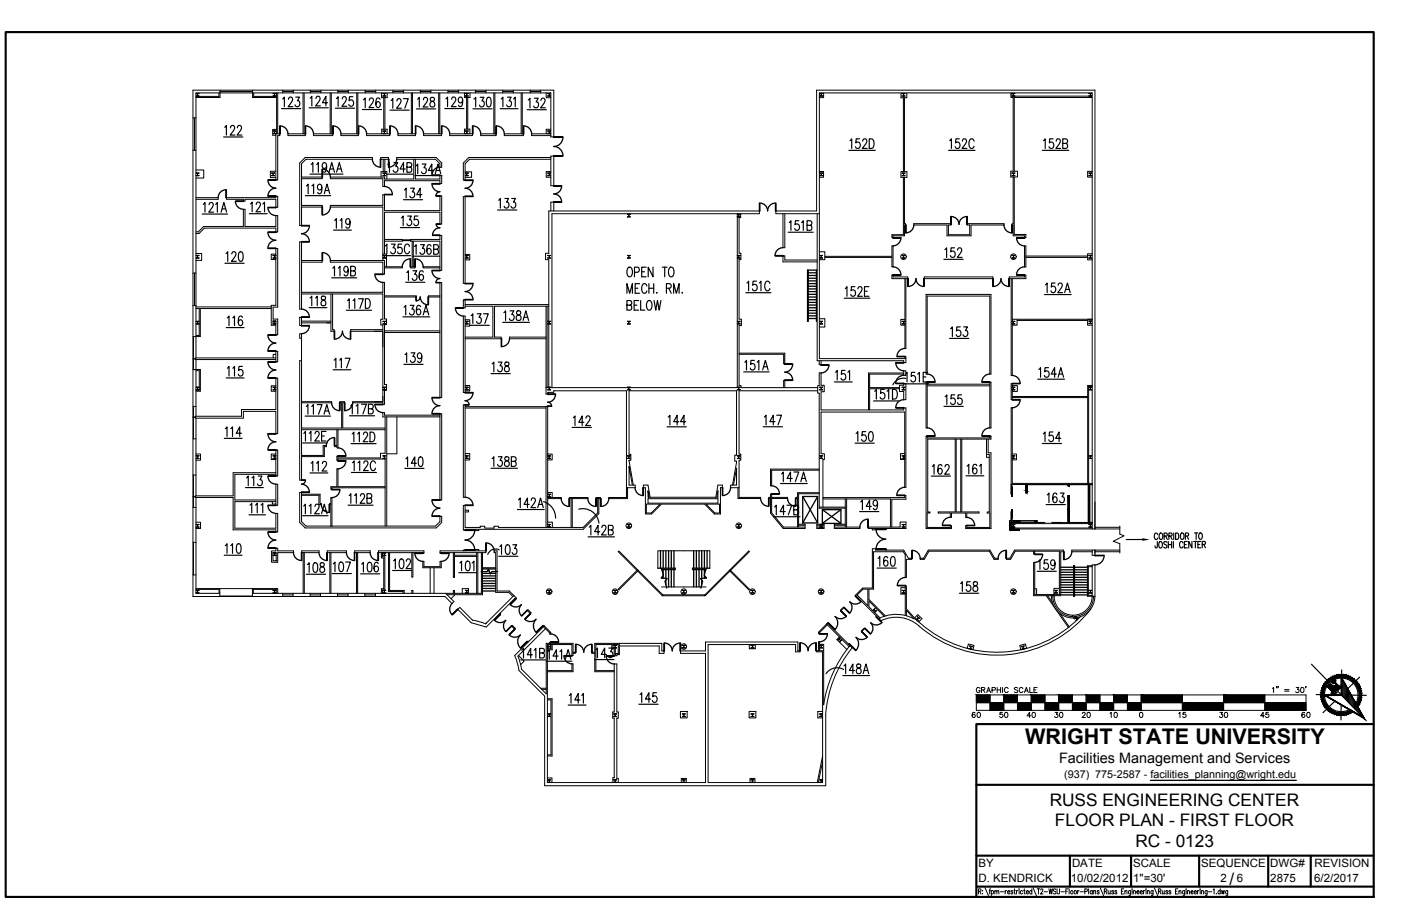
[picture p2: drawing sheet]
<svg xmlns="http://www.w3.org/2000/svg" width="432mm" height="279mm" viewBox="0 0 432 279" stroke-linecap="round" stroke-linejoin="round" font-family="sans-serif">
<defs><g id="words">
<text font-size="6.7" x="315.9" y="229.5">WRIGHT STATE UNIVERSITY</text>
<text font-size="6.6" x="192.3" y="97">BELOW</text>
<text font-size="6.2" x="192.3" y="86.4">OPEN TO</text>
<g font-size="5.3">
<text x="323.5" y="248.4">RUSS ENGINEERING CENTER</text>
<text x="325.2" y="254.9">FLOOR PLAN - FIRST FLOOR</text>
<text x="349.9" y="261.3">RC - 0123</text>
<text x="378.9" y="272.8">/</text>
</g>
<g font-size="4.9">
<text x="298.8" y="222.6">60</text>
<text x="307.3" y="222.6">50</text>
<text x="315.7" y="222.6">40</text>
<text x="324.2" y="222.6">30</text>
<text x="332.7" y="222.6">20</text>
<text x="341.1" y="222.6">10</text>
<text x="362.3" y="222.6">15</text>
<text x="375" y="222.6">30</text>
<text x="387.7" y="222.6">45</text>
<text x="400.4" y="222.6">60</text>
</g>
<text font-size="4.4" x="326.4" y="235.4">Facilities Management and Services</text>
<g font-size="3.5">
<text x="301.6" y="267.4">BY</text>
<text x="330.4" y="267.4">DATE</text>
<text x="349.3" y="267.4">SCALE</text>
<text x="370.2" y="267.4">SEQUENCE</text>
<text x="391.5" y="267.4">DWG#</text>
<text x="405.2" y="267.4">REVISION</text>
<text x="301.6" y="272.1">D. KENDRICK</text>
<text x="330.1" y="272.1">10/02/2012</text>
<text x="349.3" y="272.1">1&quot;=30'</text>
<text x="376.2" y="272.1">2</text>
<text x="381.2" y="272.1">6</text>
<text x="391.5" y="272.1">2875</text>
<text x="405" y="272.1">6/2/2017</text>
</g>
<text font-size="3.3" x="328" y="239.9">(937) 775-2587 - facilities_planning@wright.edu</text>
</g></defs>
<!-- layer: A-EXISTING -->
<g fill="none" stroke="#000" stroke-width=".31">
<path d="M59.5 36.3h.9M59.9 36.3v10M60.4 28.8l.4 .1M60.5 28.8h.1M60.5 28.8h.8M60.5 29.6h-.1M60.8 28.8l.1 .7-.4 .1M60.9 28.9v.7h.4h-.8M61 28.8l-.1 .1M61.3 28.8h.1M61.3 28.8l-.3 .1M67.5 28.7v1h-7.1"/>
<path d="M67.8 27.8v2.3h-7.4M67.8 28.2h10M77.8 27.8v2.3h7.5v11.2M78.2 28.7v1h7.1v-1M84.2 28.8l.3 .1M84.2 28.8h.1M84.2 28.8h.8M84.5 28.8l.1 .1M84.6 28.9v.6M84.6 29.5l-.4 .1h.8M84.6 29.5l.4 .1M84.7 28.8l-.1 .1"/>
<path d="M85 29.6h.1M85 28.8h.1M85 28.8l-.3 .1M85.3 39.9h-1.2v1.8h.9M85.6 28.7v12.6M87.2 27.8v.9M87.2 28.2h3.2M90.4 27.8v.9M93.4 28.7v12.6M93.7 28.7v12.6M95.6 27.8v.9M95.6 28.2h3.3"/>
<path d="M98.9 27.8v.9M101.8 28.7v12.6M102.1 28.7v12.6M104.1 28.2h3.3M104.1 27.8v.9M107.4 27.8v.9M110 28.7v12.6M110.3 28.7v12.6M112.6 28.2h3.2M112.6 27.8v.9M115.8 27.8v.9M117.6 28.7v1.4h1.7v-1.4"/>
<path d="M118 28.8l.4 .1M118 28.8h.1M118 28.8h.9M118.1 29.6h-.1M118.1 29.6h.3M118.3 30.1v9.7M118.4 28.8v.1M118.4 28.9v.7M118.5 28.8v.8M118.5 29.6h.4h-.9M118.6 30.1v9.7M118.9 28.8h.1"/>
<path d="M118.9 28.8l-.4 .1M121.1 28.2h3.2M121.1 27.8v.9M124.3 27.8v.9M126.8 28.7v12.6M127.1 28.7v12.6M129.6 28.2h3.2M129.6 27.8v.9M132.8 27.8v.9M135.2 28.7v12.6M135.5 28.7v12.6M138.1 28.2h3.2"/>
<path d="M138.1 27.8v.9M141.3 27.8v.9M143.1 28.7v1.4h1.8v-1.4M143.4 28.8l.4 .1M143.4 28.8h.1M143.4 28.8h.9M143.5 29.6h-.1M143.8 28.8v.1M143.8 30.1v9.7M143.8 28.9v.6M143.8 29.5l-.3 .1M143.9 29.5l.4 .1h-.9"/>
<path d="M143.9 28.8v.1M144.2 30.1v9.7M144.3 28.8h.1M144.3 28.8l-.4 .1v.6M146.5 28.2h3.3M146.5 27.8v.9M149.8 27.8v.9M152.2 28.7v12.6M152.5 28.7v12.6M155 28.2h3.2M155 27.8v.9M158.2 27.8v.9"/>
<path d="M160.6 28.7v12.6M161 28.7v12.6M163.4 28.2h3.2M163.4 27.8v.9M166.6 27.8v.9M168.4 28.7v1.4h1.4M168.8 28.8l.4 .1M168.8 28.8h.1M168.8 28.8h.9M169.2 28.8v.1M169.2 28.9v.7h-.4h.9M169.3 28.8v.8h.3"/>
<path d="M169.6 29.6h.1M169.7 28.8h.1M169.7 28.8l-.4 .1M169.8 39.9h-1.4v1.4M252.6 28.8l.1 .1M252.7 28.8h.8M252.7 29.6h.8M252.7 28.8h.1M252.7 29.6h-.1M252.7 28.9h.3M253 28.8l.1 .1M253.1 28.9l-.1 .7h-.3"/>
<path d="M253.2 28.8l-.1 .8h.4M253.2 28.9h.3M253.5 29.6h.1M253.5 28.8h.1M253.5 28.8v.1M253.8 28.7v1.4h-1.3M277.7 28.7v1.5h1.8v-1.5M278 28.8l.4 .1M278.1 28.8h.8M278.1 28.8h.1M278.1 29.6h-.1M278.4 28.8l.1 .1"/>
<path d="M278.4 30.2v22.7M278.5 29.5l-.4 .1M278.5 28.9v.6M278.5 29.5l.4 .1h-.8M278.6 28.8l-.1 .1M278.8 30.2v22.7M278.9 28.8h.1M278.9 28.8l-.3 .1-.1 .6M311.6 28.7v1.4h.7v22.7M311.9 28.7v.9h24.7v-.9h-84.1v81.9h26.7M311.9 28.8l.4 .1M311.9 28.8h.9"/>
<path d="M311.9 28.8h.1M312.3 28.8v.1M312.3 28.9v.7h-.4h.9M312.4 28.8v.8h.3M312.7 29.6h.1M312.8 28.8h.1M312.8 28.8l-.4 .1M335.6 28.8l.4 .1M335.6 28.8h.9M335.6 28.8h.1M335.7 29.6h-.1M335.7 29.6h.3"/>
<path d="M336 28.8v.1M336 28.9v.7M336.1 28.8v.8M336.1 29.6h.4h-.9M336.5 28.8l-.4 .1M336.5 28.8h.1M59.5 46.3h.9M60.4 52.4h2.4v2.5h-2.4M60.4 53.4h.1M60.5 53.4h.8h-.4l.1 .7M60.5 54.2h.1M60.5 54.2h.8"/>
<path d="M60.5 54.1l-.1 .1M60.5 53.4h.4l-.1 .7M61.3 54.1v.1M61.3 54.2h.1M83.7 53.4h.1M83.7 53.4h.9h-.3M83.7 54.2h.9M83.7 54.2h.1M83.8 54.1l-.1 .1M83.8 53.4h.3M84.1 53.4v.7M84.2 40.4l.4 .1"/>
<path d="M84.2 40.4h.1M84.2 40.4h.8M84.2 53.4v.7M84.5 54.1l.1 .1M84.6 40.5v.6M84.6 41.1l-.4 .1h.8M84.6 54.2h.1M84.6 41.1h.4M85 41.1v.1M85 52.8h-1.7v2h1.7M85 41.2v14.3h.6v-13.7h.6v-.5h-1.2M85 40.4h.1"/>
<path d="M85 40.4l-.4 .1M88.8 41.3h5.3v.5h-5.3zM92.4 50.3l1.7-1.7h20.7v.5h-20.5l-1.4 1.4v19h-.5zM92.9 54.6h6.4v.5h-6.4M96.6 41.3h5.9v.5h-5.9zM105.1 41.3h5.3v.5h-5.3zM113 41.3h7.1v.5h-7.1zM117.3 48.6h2.4v.5h-2.4zM117.4 54.6v-1.7h1.8v2.3M117.6 41.3v-1.5h1.7v1.5M118 53.4h.1M118 40.4h.4"/>
<path d="M118 53.4h.9h-.4M118 40.4h.1M118 54.2h.1M118 54.2h.9M118 40.4h.9M118.1 54.1l-.1 .1M118.1 41.1l-.1 .1M118.1 53.4h.3M118.1 41.1h.3M118.1 49.1v3.8M118.4 53.4v.7M118.4 40.4v.1"/>
<path d="M118.4 40.5v.6M118.5 40.5v.6M118.5 53.4v.7M118.5 40.4v.1M118.5 41.1l.4 .1h-.9M118.6 49.1v3.8M118.8 54.1l.1 .1M118.9 40.4h.1M118.9 54.2h.1M118.9 40.4h-.4M122.3 48.6h12.1l1.7 1.7v1.3h-.5v-1.1l-1.4-1.4h-11.9zM122.7 41.3h5.3v.5h-5.3z"/>
<path d="M127.5 49.1v6.1h-9v-.6h-16.7v.5h16.2v2.4h.5v-1.8h17.1v.9h.5v-2.5h-.5v1.1h-7.6v-6.1M130.6 41.3h5.5v.5h-5.5zM138.6 41.3h7v.5h-7zM143.1 41.3v-1.5h1.7v1.5M143.4 53h1.9v1.7h-1.9M143.4 53.4h.1M143.4 40.4l.4 .1M143.4 53.4h.9h-.4M143.4 40.4h.1M143.4 54.2h.1M143.4 54.2h.9M143.4 40.4h.9"/>
<path d="M143.5 54.1l-.1 .1M143.5 41.1l-.1 .1M143.5 53.4h.3M143.8 40.5v.6M143.8 53.5v.6M143.8 54.1h.1M143.8 41.1h-.3M143.9 54.1h.1M143.9 41.1l.4 .1h-.9M143.9 40.5v.6M143.9 53.5v.6M143.9 40.4v.1"/>
<path d="M144.2 54.1l.1 .1M144.3 40.4h.1M144.3 54.2h.1M144.3 40.4h-.4M148.2 41.3h4.7v.5h-4.7zM155.4 41.3h5.9v.5h-5.9zM168.8 40.4h.4M168.8 40.4h.1M168.8 54.2h.1M168.8 54.2h.9M168.8 40.4h.9M168.9 54.1l-.1 .1"/>
<path d="M169.2 40.4v.1M169.2 40.5v.6l-.4 .1h.9M169.6 54.1l.1 .1M169.6 41.1l.1 .1M169.6 53.4h-.3v.7M169.7 53.4h-.9h.4v.7M169.7 40.4h.1M169.7 54.2h.1M169.7 53.4h-.1M169.7 40.4l-.4 .1v.6h.3M169.8 48.6h-25.3l-1.7 1.7v5.2h.6v-5l1.3-1.4h25.1M169.8 52.9h-1.4v1.8h1.4"/>
<path d="M169.8 41.3h-6v.5h6M169.8 48.1h.9v9.2h-.9zM252.5 52.9h1.3v1.8h-1.3M252.6 53.4h.1M252.7 53.4h.8M252.7 54.2h.8M252.7 54.2h.1M252.7 54.1l-.1 .1M252.7 53.4h.3v.7M253.5 54.1v.1M253.5 53.4h-.4l.1 .7M253.5 54.2h.1"/>
<path d="M253.5 53.4h.1M277.7 52.9h1.8v1.8h-1.8zM278 53.4h.1M278.1 53.4h.8h-.4M278.1 54.2h.8M278.1 54.2h.1M278.1 54.1l-.1 .1M278.1 53.4h.4M278.4 54.7v17.7h-3.5v.9h.3v-.6h3.6v-3.3h.4M278.5 54.1h-.1M278.5 53.5v.6M278.5 54.1h.1"/>
<path d="M278.8 54.7v14.3h.3v.4M278.9 54.1v.1M278.9 54.2h.1M311.5 52.8h2.1v1.8h-2.1zM311.9 54.2h.9M311.9 54.2h.1M312 54.1l-.1 .1M312.3 54.6v14.4h-.3v.4M312.6 52.8v-22.7h24v133M312.6 54.6v17.7h3.6v1h-.4v-.6h-3.5v-3.3h-.4M312.7 54.1l.1 .1M312.7 53.4h-.3v.7"/>
<path d="M312.8 53.4h-.9h.4v.7M312.8 54.2h.1M312.8 53.4h-.1M335.6 53.4h.1M335.6 53.4h.9h-.4M335.6 54.2h.9M335.6 54.2h.1M335.7 54.1l-.1 .1M335.7 53.4h.3M336 53.4v.7M336.1 53.4v.7M336.4 54.1l.1 .1"/>
<path d="M336.5 54.2h.1M336.6 52.8h-1.4v1.8h1.4M60.4 78.2h1.8v2.1h-1.8M60.4 71.5h.7l1.7-1.7h12.2v-5.2h.5v5.2h9.5v-3.3h.6v5.1h-.6v-1.2h-22l-1.6 1.6h-1M60.4 61h6.8v.5h-6.8M60.4 78.8h.5v.7l-.5 .1M60.5 78.8h.1M60.5 79.6h.1M60.5 78.8h.8M60.5 79.6h.8M60.9 79.5h.1M60.9 78.9v.6"/>
<path d="M61 78.8h-.1M61 79.5l.3 .1M61.3 78.8h.1M61.3 79.6h.1M61.3 78.8h-.3M69.8 61h15.2v-.4h.6v3.3h-.6v-2.4h-9.5v.5h-.5v-.5h-5.2zM84.2 78.8h.4M84.2 78.8h.8h-.4M84.2 78.8h.1M84.2 79.6h.1M84.6 78.9v.6M84.6 79.5l-.4 .1"/>
<path d="M84.6 79.5l.4 .1h-.8M85 76.6h.6v18.1h-1.4v3.7h1.4v4.9h-.6v-3h-1.4v-6.1h1.4zM85 78.4h-1.4v1.6h1.4M92.4 74.6h.5v20.7h-.5zM92.9 63.3h6.4v.6h-6.4M118 78.3h1.1v4M118 78.8h.4M118 78.8h.1M118 79.6h.1M118 78.8h.9M118 79.6h.9M118.4 78.8h.1"/>
<path d="M118.4 79.5l-.4 .1M118.4 78.9v.6M118.4 79.5h.1M118.5 79.5h.1M118.5 73.8h5.5v.6h-5.5M118.5 78.3v-12.8h17.1v3.6h.5v-8.7h-.5v4.6h-17.1v-4.9h-.5v3.2h-16.2v.6h16.2v16.4M118.5 78.9v.6M118.5 78.8h.1M118.5 79.5l.4 .1M118.9 78.8h.1M118.9 79.6h.1M118.9 78.8h-.4"/>
<path d="M126.5 73.8h9.1v-1.2h.5v10.8h-.5v-9h-9.1zM127 74.4v7.9h-.5v.3h1.4v-.3h-.5v-7.9M142.8 60.6h.6v26.8h-.6zM143.4 78.5h1.4v1.7h-1.4M143.4 78.8h.4M143.4 78.8h.1M143.4 79.6h.1M143.4 78.8h.9M143.4 79.6h.9M143.8 78.9v.6M143.8 79.5l-.4 .1M143.9 79.5h.1"/>
<path d="M143.9 78.9v.6M143.9 78.8h.1M143.9 79.5l.4 .1M144.3 78.8h.1M144.3 79.6h.1M144.3 78.8h-.4M168.8 78.8h.4M168.8 78.8h.1M168.8 79.6h.1M168.8 78.8h.9M168.8 79.6h.9M169.2 78.8h.1"/>
<path d="M169.2 79.5l-.4 .1M169.2 78.9v.6M169.2 79.5h.1M169.7 78.8h.1M169.7 79.6h.1M169.7 78.8h-.4v.7l.4 .1M169.8 65.1v-2.8h.9v2.8M193.4 78.8h.4M193.4 66.1h.1M193.4 66.9h.1M193.4 78.8h.1M193.4 78.8h.8"/>
<path d="M193.4 66.1h.8M193.4 66.9h.8M193.4 66.1h.4M193.7 78.8h.1M193.7 66.1l.1 .7M193.8 66.8l-.4 .1M193.8 66.8h-.1M193.8 78.9v.6M193.8 66.8h.1M193.9 78.9v.6M193.9 78.8h-.1M193.9 66.8l.3 .1"/>
<path d="M194.2 78.8h-.3M194.2 66.1h-.3v.7M194.2 66.1h.1M194.2 66.9h.1M194.2 78.8h.1M227.2 65.9v53.6h-58.9M227.7 79.5l-.5 .1h.9M227.7 66.8l-.5 .1h.9M227.7 66.2v.6M227.7 78.9v.6M227.7 79.5l.4 .1M227.7 66.8l.4 .1"/>
<path d="M228.1 66.1h-.4M228.1 78.8h-.4M228.1 66.1h.1M228.1 78.8h-.9h.5M228.1 66.1h-.9h.5M228.1 66.9h.1M228.1 78.8h.1M228.1 79.6h.1M228.3 65.9v1.2h-.5v11h.6v2h-.6v18.3h.7v2h-.7v18.5h.6v.6h23.6M241.3 65.9v10.5h.6v-10.5M251.9 65.9v45.3h26.6v.6h.7v-1.8h-.3v.6M252.5 77.6h1.7v2.5h-1.7"/>
<path d="M252.5 65.9h-13.4v-.8h12.6v-37.3h85.8v135.3h-25.8v-1.9h24.9M252.6 78.8h.1M252.7 78.8h.8M252.7 79.6h.8M252.7 78.8h.1M252.7 79.6h.1M252.7 79.5l-.1 .1M252.7 78.8h.3M252.7 79.5h.3M253 78.8h.1M253.1 79.5h-.1M253.1 78.9v.6"/>
<path d="M253.5 79.5v.1M253.5 78.8h-.4v.7h.4M253.5 78.8h.1M253.5 79.6h.1M254.2 79.1h20.7v-3.3h.3v6.5h-.3v-2.9h-20.7M278 78.8h.5M278.1 78.8h.8M278.1 79.6h.8M278.1 78.8h.1M278.1 79.6h.1M278.5 79.5l-.5 .1M278.5 78.9v.6"/>
<path d="M278.5 79.5h.1M278.6 78.8h-.1M278.6 79.5l.3 .1M278.9 78.8h.1M278.9 79.6h.1M278.9 78.8h-.3M281.6 69h11.5v.4h-.8v3h6.6v-3h-.8v-.4h11.3v.4h-10.1v3.3h-7.4v-3.3h-10.3zM311.9 78.8h.4M311.9 78.8h.9M311.9 79.6h.9M311.9 78.8h.1M311.9 79.6h.1"/>
<path d="M312.3 78.8h.1M312.3 79.5l-.4 .1M312.3 79.5h.1M312.3 78.9v.6M312.8 78.8h.1M312.8 79.6h.1M312.8 78.8h-.4v.7l.4 .1M315.8 75.9h.4v6.4h-.4zM316.2 79.4h19M316.2 79h19M335.6 78.8h.4M335.6 78.8h.9"/>
<path d="M335.6 79.6h.9M335.6 78.8h.1M335.6 79.6h.1M336 78.8h.1M336 79.5l-.4 .1M336 78.9v.6M336 79.5h.1M336.1 79.5h.1M336.1 78.9v.6M336.1 78.8h.1M336.1 79.5l.4 .1M336.5 78.8h-.4"/>
<path d="M336.5 78.8h.1M336.5 79.6h.1M336.6 78.3h-1.4v1.8h1.4M59.5 94.2h.9M59.5 84.2h.9M59.9 84.2v10M60.4 95.2h23.2M60.4 94.7h23.2M60.4 99.1h.4M60.5 99.1h.1M60.5 99.9h.1M60.5 99.1h.8"/>
<path d="M60.5 99.9h.8M60.8 99.1l.1 .7-.5 .1M60.9 99.2v.6l.4 .1M61 99.1l-.1 .1M61.3 99.1h.1M61.3 99.9h.1M61.3 99.1h-.3M61.4 95.2v8.3h-1v-74.8h109.4v13.5h.9v-14.4h-111.2v156.2h77.6l2.2 2.1 .6-.6-2.6-2.5M61.7 95.2v8.6h-2.2M84.2 99.1h.3M84.2 98.9h.8v1.1h-.8zM84.2 99.1h.8h-.3"/>
<path d="M84.2 99.1h.1M84.2 99.9h.1M84.2 99.9h.8M84.5 99.1l.1 .1M84.6 99.2v.6M84.6 99.8l-.4 .1M84.6 99.8l.4 .1M84.7 99.1l-.1 .1M85 99.8v.1M92.4 97.9h.5v2.5h-.5zM92.9 90.1h25.1v-3h.5v11.3h.6v1.7h-.6v18.5h.6v1.8h-.6v4.3h-.5v-24.5h-.6v-1.8h.6v-7.8h-25.1M92.9 99.6h9.1"/>
<path d="M92.9 99h9.1M92.9 80.3h6.4v.5h-6.4M101.8 80.3h16.7v4.2h-.5v-3.7h-16.2zM102 90.6v11.6h1v-.5h-.5v-11.1M118 99.1h.4M118 99.1h.1M118 99.9h.1M118 99.1h.9M118 99.9h.9M118.1 99.8l-.1 .1M118.1 99.9h.3M118.4 99.1v.1"/>
<path d="M118.4 99.2v.7M118.5 82.3h5.5v.3h-5.5M118.5 91.2h9.8v.4h-9.8M118.5 99.1v.8M118.5 99.9h.4M118.9 99.1h.1M118.9 99.9h.1M118.9 99.1h-.4M135.6 91.2h-3.5v.4h3.5M135.6 87.2h.5v35.4h-.5zM135.6 82.3h-5.2v.3h5.2M142.8 92.4h.6v2.5h-.6z"/>
<path d="M142.8 97.5h.6v23.5h-.6zM143.4 98.6h1.4v2h-1.4M143.4 94.4h8.5v9.6h-8.5M143.4 93.9h25.7M143.4 99.1h.4M143.4 99.1h.1M143.4 99.9h.1M143.4 99.1h.9M143.4 99.9h.9M143.8 99.1v.1M143.8 99.2v.6M143.8 99.8l-.4 .1"/>
<path d="M143.9 99.8l.4 .1M143.9 99.1v.1M144.3 99.1h.1M144.3 99.9h.1M144.3 99.1h-.4v.7M168.3 94.4v27.1h.5v-.5h1.9v-.5h22.4v32.9h-5.5v.4h5.8v-3.4M168.6 94.4v25.1M168.8 99.1h.4M168.8 99.1h.1M168.8 99.9h.1M168.8 99.1h.9M168.8 99.9h.9"/>
<path d="M169.1 94.4h-16.7v9.6h2.1v.5h-11.1M169.2 99.1v.1M169.2 99.2v.6l-.4 .1M169.3 99.1v.7l.3 .1M169.6 99.8l.1 .1M169.7 99.1h.1M169.7 99.9h.1M169.7 99.1h-.4M193.4 99.9h.1M193.4 99.9h.8M193.4 99.8v.1M193.4 99.9h.4"/>
<path d="M193.8 99.2l-.1 .7M193.9 99.2v.6l.3 .1M194.2 99.9h.1M227.3 99.9h.8M227.6 99.1l.1 .1M227.7 99.8l-.5 .1M227.7 99.2v.6M227.7 99.8l.4 .1M227.8 99.1l-.1 .1M228.1 99.8v.1M228.1 99.1h-.3M228.1 99.1h-.9h.4"/>
<path d="M228.1 99.1h.1M228.1 99.9h.1M251.9 80.2h-10v-1.3h-.6v1.9h10.6M252.5 98.3h1.7v2.6h-1.7M252.6 99.1h.1M252.7 99.1h.8M252.7 99.9h.8M252.7 99.1h.1M252.7 99.9h.1M252.7 99.8l-.1 .1M252.7 99.1h.3M253 99.1l.1 .1"/>
<path d="M253.1 99.2l-.1 .6-.3 .1M253.2 99.1l-.1 .7h.4M253.2 99.1h.3M253.5 99.1h.1M253.5 99.9h.1M274.9 84.8h.3v.6h4.6v.5h-4.9zM278 99.1h.4M278.1 99.1h.8h-.3l-.1 .7M278.1 99.9h.8M278.1 99.1h.1M278.1 99.9h.1M278.4 99.1l.1 .1"/>
<path d="M278.5 99.8l-.5 .1M278.5 99.2v.6M278.5 99.8l.4 .1M278.6 99.1l-.1 .1M278.9 98.5h-1.3v1.8h1.3M278.9 85.9v21.6h.3v-21.6M284.9 85.4h21.1v.5h-21.1zM285.4 90.8h20v24.6h-.3v-24.1h-19.3v24.1h-.4zM311.1 85.4h4.7v-.5h.4v1h-5.1zM311.7 85.9v29.9h.3v-29.9M311.9 99.1h.4M311.9 99.1h.9"/>
<path d="M311.9 99.9h.9M311.9 99.1h.1M311.9 99.9h.1M312 98.5h24.6M312.3 99.1v.1M312.3 99.2v.6l-.4 .1M312.4 99.1v.7l.3 .1M312.7 99.8l.1 .1M312.8 99.1h.1M312.8 99.9h.1M312.8 99.1h-.4M335.6 99.8h.1"/>
<path d="M335.6 99.8h.9M335.7 99.7l-.1 .1M336 99v.1M336 99.1l-.4-.1h.9l-.4 .1M336 99.1v.7M336.1 99v.8M336.4 99.7l.1 .1M336.5 99.8h.1M59.5 114h2.3v6.6h-1.4M59.5 110.6h.8M59.5 110.7h.8M59.6 103.8v6.8"/>
<path d="M59.6 110.7v3.3M60.4 103.8v6.6M60.4 110.9v17.5M60.4 114.3h1v6h-1M60.4 119.4l.1 .1M60.5 119.4h.1M60.5 119.4h.8M60.8 119.4l.1 .7-.4 .1M61 119.4l-.1 .8h.4M61.3 119.4h.1M61.3 119.4v.1M84.2 119.4v.1"/>
<path d="M84.2 119.4h.1M84.2 119.4h.8M84.5 119.4l.1 .1M84.6 119.5v.6M84.7 119.4l-.1 .1M85 119h-1.4v1.7h1.4M85 109.3h-.8v1.1M85 108.3h.6v3.3h-.6zM85 110.4h-24.7v.5h24.7M85 119.4v.1M92.9 104.3h-.5v-1.4h.5v45.2h-.5v-36.9h.5M118 101.7h-9.9v.5h9.9"/>
<path d="M118 119.4l.1 .1M118 119.4h.1M118 119.4h.9M118.4 119.4v.8M118.5 102.5h17.1M118.5 102h17.1M118.5 119.4v.8M118.9 119.4h.1M118.9 119.4l-.1 .1M143.4 118.9h1.4v1.7h-1.4M143.4 119.4l.1 .1M143.4 119.4h.1"/>
<path d="M143.4 119.4h.9M143.8 119.4v.1M143.8 119.5v.6M143.9 119.5v.6M143.9 119.4v.1M144.3 119.4h.1M144.3 119.4l-.1 .1M168.3 104h-11.3v.5h11.3M168.8 119.4l.1 .1M168.8 119.4h.1M168.8 119.4h.9M169.1 119.5v-39.4h-1v-2h1v-13h65v.8h-64v53.6"/>
<path d="M169.2 119.4v.7l-.3 .1M169.3 119.4v.8h.3M169.7 119.4h.1M169.7 119.4l-.1 .1M193.4 119.4v.1M193.4 119.4h.1M193.4 119.4h.8M193.7 119.4v.8M193.9 119.4v.8h.3M194.2 119.4v.1M194.2 119.4h.1M227.6 119.4l.1 .1"/>
<path d="M227.7 119.5v.6M227.8 119.4l-.1 .1M227.8 108.9h14.1v3.3h-.4v-2.9h-13.7M228.1 119.4v.1M228.1 119.4l-.8 .1M228.1 119.4h.1M241.5 119.5v-2.2h.4v2.2M252.5 111.2v1.3h.6v-1.3M252.6 119.4l.1 .1M252.7 119.4h.8M252.7 119.4h.1M253 119.4l.1 .7-.4 .1"/>
<path d="M253.2 119.4l-.1 .8h.4M253.5 119.4h.1M253.5 119.4v.1M277.2 118.8h1.3v-.5h.7v5h-.7v-2.6h-1.3zM277.2 119.9h-9.2v6.5M278 119.4l.1 .1M278.1 119.4h.8M278.1 119.4h.1M278.4 119.4l.1 .1M278.5 119.5v.6M278.5 114.4h.7v1.4h-.7zM278.5 115.4h-10.5v4.1h9.2"/>
<path d="M278.5 115h-10.8v11.4M278.6 119.4l-.1 .1M278.9 119.4h.1M278.9 119.4v.1M285.4 117.9h.4v14.1h-.4zM285.8 119h19.3M285.8 118.5h19.3M305.1 117.9h.3v14.1h-.3zM311.7 118.3h.3v4.9h-.3zM311.9 119.4l.1 .1M311.9 119.4h.9M311.9 119.4h.1"/>
<path d="M312 118.9h1.6v1.8h-1.6M312 100.3h1.5v-1.5h21.7v1.5h1.4M312.3 119.4v.7l-.3 .1M312.4 119.4v.8h.3M312.8 119.4h.1M312.8 119.4l-.1 .1M335.6 119.4l.1 .1M335.6 119.4h.9M335.6 119.4h.1M336 119.4v.8M336.1 119.4v.8M336.5 119.4l-.1 .1"/>
<path d="M336.5 119.4h.1M336.6 119.2h-1.1v29.9M336.6 118.9h-1.4v30.2M59.5 135.3h.9M59.5 128.6h.8M59.5 128.7h.8M59.5 125.3h.9M59.6 125.3v3.3M59.6 128.7v6.6M60.3 128.4h14.1v-2.1h10.6v-9.7h.6v17.1h-.6v-6.8h-10v2.1h-14.7zM60.4 129v23.9M60.5 120.2h-.1"/>
<path d="M61.3 120.2h.1M84.2 120.2h.8M84.6 120.1l-.4 .1M84.6 120.1l.4 .1M85 138.8h.6v8h-.6zM92.9 132h12.4v-7.8h-.5v-.3h1.4v.3h-.6v7.8h13.1M92.9 132.5h25.8M92.9 123.9h9.3v.3h-9.3M103.8 132.5v4.9h-.6v.3h.6v.4h.4v-5.6M118 123.9h-9.3v.3h9.3M118.1 120.2h-.1M118.1 120.2h.3"/>
<path d="M118.5 120.2h.3M118.7 128.6v11.2h-1.4v1.4h-13.1v-.5h-.4v1.4h.4v-.5h14.5v20.6M118.8 120.2h-.8M119.2 128.6v33.6M122.3 128.6v11.3h-3.1M135.6 128h-17.1v-.8h-.5v1.4h17.6M135.6 127.6h.5v26.6h-.5zM142.8 124.9h.6v28.4h-.6zM143.4 139.9h1.4v2h-1.4M143.4 125.4h24.9M143.4 125.8h24.9M143.5 120.2h-.1"/>
<path d="M143.8 120.1l-.4 .1h.8M143.9 120.1l.3 .1M168.9 120.2h.8M169.6 120.2h.1M193.4 120.2h.1M193.4 120.2h.4M194.2 120.2h-.8M227.3 120.2h.8M227.7 120.1l-.4 .1M227.7 120.1l.4 .1M228.1 120.2h.1M252 120.5h-24.2v19.5h.5v1.9h-.5v11.5h6.6v.3h-7v-3.3"/>
<path d="M252.7 120.2h.8M253.5 120.2h.1M278.1 120.2h-.1M278.5 120.1l-.4 .1h.8M278.5 120.1l.4 .1M278.8 139.9h-1.2v1.8h1.2M285.4 134.5h.4v.6h19.3v-.6h.3v.9h-19.5v22.5h.7v.3h-.8v4.5h7.1v-.6h.4v.9h-7.9zM294.4 135.4v22.5h-5.2v.3h3.7v1.3h.4v-1.3h4.3v1.4h.4v-1.4h3.7v-.3h-5.3v-22.5M294.7 135.4v22.5h1.4v-22.5M304.1 135.4v5.6h.8M304.6 135.4v4.2h.8v23.4h-7.8v-.9h.4v.6h7.1v-4.5h-.8v-.3h.6v-17.8h-.8M305.1 134.5v.6"/>
<path d="M312 120.2h.8M312 122.6h23.2M312 122.3h23.2M312.7 120.2h.1M335.7 120.2h-.1M335.7 120.2h.3M336.1 120.2h.3M336.4 120.2h-.8M59.5 156.5h.9M59.5 153.3h.8M59.5 153.1h.8M59.5 146.5h.9"/>
<path d="M59.6 146.5v6.6M59.6 153.3v3.2M60.4 140h1.4v1.9h-1.4M60.4 153.4v29.6h7.3M60.4 140.6h.1M60.5 141.4h.1M60.5 141.4h.8M60.5 140.6l.4 .1M60.9 140.7v.6l-.5 .1M60.9 141.3h.1M60.9 140.7v.6M61 140.6l-.1 .1"/>
<path d="M61 141.3l.3 .1M61.3 140.6h-.8M61.3 140.6h.1M61.3 141.4h.1M61.3 140.6h-.3M83.9 154.7v.7h1.1M84.2 140.6h.8M84.2 140.6h.1M84.2 141.4h.1M84.2 141.4h.8M84.6 140.7v.6M84.6 141.3l-.4 .1"/>
<path d="M84.6 141.3l.4 .1M85 140h-1.4v1.7h1.4M85 149.3h.6v6.5h-.6zM85 145.8h-13.1v7.1h-11.6v.5h11.6v10h13.1v.6h.6v-5.7h-.6v4.6h-12.6v-8.2h12.6M85 140.6h.1M85 141.4h.1M85 146.3h-12.6v7.9h12.6M92.4 151.9h.5v9l1.4 1.3h39.9l1.4-1.3v-1.6h.5v1.8l-1.7 1.7h-40.3l-1.7-1.7zM92.9 152.4h5.8v2.9h.3v.3h-.7v-2.8h-5.4M92.9 140.5h6.7v-3.1h1v.3h-.6v3.1h-7.1M118 140.6h.1M118 141.4h.1"/>
<path d="M118 140.6h.9M118 141.4h.9M118.4 140.6h-.3M118.4 141.3l-.4 .1M118.4 140.7v.6M118.4 141.3h.1M118.5 141.3h.1M118.5 140.7v.6M118.5 140.6v.1M118.5 141.3l.4 .1M118.7 150.1h-14.5v-5.5h-.4v5.5h-1.8v.8h.3v-.5h16.4M118.9 140.6h.1"/>
<path d="M118.9 141.4h.1M118.9 140.6h-.4M143.4 157.3h1v.6h-1M143.4 140.6h.1M143.4 141.4h.1M143.4 141.4h.9M143.8 140.7v.6M143.8 141.3l-.4 .1M143.9 141.3h.1M143.9 140.7v.6M143.9 141.3l.4 .1M144.3 140.6h-.9"/>
<path d="M144.3 140.6h.1M144.3 141.4h.1M144.3 140.6h-.8M168.8 151.9h1.4v1.5M168.8 140h1.4v1.8h-1.4M168.8 153.4h4.2v.4h-4.2M169.2 152.5h.1M169.2 140.6v.1M169.2 153.2h-.4l.9 .1M169.2 141.3l-.4 .1h.9M169.2 140.7v.6M169.2 152.5v.7"/>
<path d="M169.2 153.1v.1M169.2 141.3h.1M169.3 140.7v.6l.4 .1M169.6 140.6l-.3 .1M169.7 152.4h-.9l.4 .1M169.7 140.6h-.9h.4M169.7 140.6h.1M169.7 141.4h.1M169.7 152.4h.1M169.7 153.2v.1M169.7 152.4l-.4 .1v.7h.4M169.7 140.6h-.1"/>
<path d="M175.5 153.4h5.7v.4h-5.7zM176 153.8v8.9M176.4 153.8v8.9M183.7 153.4h1.4v.4h-1.4zM184.2 153.4v4.8l-4.5 4.5h-26.1v-.4h-1.4v.6h-2.8v-.6h-1.4v.4h-4.6v-6.8h-.6v7.5h.6v-.2h36.3l4.9-4.8v-5M193.1 150.4h2.7v-.8h-.6l-1.3-7.5 .5-.1v-1.9h-.5v-19.6h33.1v19.8h-.5v1.9h.5v.4l-1.2 7h-.6v.8h2.6M193.4 140.6h.1M193.4 141.4h.1M193.4 140.6h.8M193.4 141.4h.8M193.7 140.6h-.3M193.8 141.3l-.4 .1"/>
<path d="M193.8 141.3h-.1M193.8 140.7v.6M193.8 141.3h.1M193.9 140.7v.6M193.9 143.8l1 5.8h-1zM193.9 140.6l-.1 .1M193.9 141.3l.3 .1M194.2 140.6h-.3M194.2 140.6h.1M194.2 141.4h.1M198.3 149.6h1.4l.7 3.7h20.2l.7-3.7h1.3v.8h-.5v8.1h-1.9l-3-3h-13.3l-3.1 3h-1.9v-8.1h-.6zM199.2 155.5h4.2l-2.7 2.7h-1.5z"/>
<path d="M199.7 151.3l.4 2h-.4zM199.7 153.8h21.6v1.4h-21.6zM217.6 155.5h4.2v2.7h-1.5zM221.3 151.3v2h-.4zM227 144.3v5.3h-.9zM227.2 140.6h.9M227.3 140.6h.8M227.3 141.4h.8M227.3 140.6h.1M227.3 141.4h.1M227.7 141.3l-.5 .1M227.7 140.7v.6"/>
<path d="M227.7 141.3l.4 .1M228.1 140.6h.1M228.1 141.4h.1M252.5 144.7h-15v5.1h.3v-4.8h14.7M252.5 151.9h-6.7v1.5h-.5v.3h.5v8.9h-4.3l-3.7-4.5v-4.4h4.9v-.3h-4.9v-1h-.3v1h-.5v.3h.5v4.6l3.9 4.7h6.7v-1.3h-2M252.5 152.3h-6.4v10.3h2M252.5 156.4h8M252.6 140.6h.1M252.7 140.6h.8M252.7 141.4h.8M252.7 141.4h.1M252.7 141.3l-.1 .1"/>
<path d="M252.7 140.6h.3M252.7 141.3h.3M253 140.6l.1 .1M253.1 141.3h-.1M253.1 140.7v.6M253.1 140.7v.6h.4M253.5 141.3v.1M253.5 140.6l-.4 .1M253.5 141.4h.1M253.5 140.6h.1M253.6 156.4v-14.7h.5v-1.8h-1v-12.8h25.7v23.2h.4v-24.5h-.7v.6h-25.4v-5.6h.9v-2h-.9v-3.8h-.6v3.9h-.5v2.4h.5v35.4h8M253.6 153.5h25.2v-.7h.4v1.2h-4.3v8.6"/>
<path d="M253.6 153.9h20.8v8.7M260.5 153.9v8.7M260.9 153.9v8.7M278 140.6h.1M278.1 141.4h.8M278.1 141.4h.1M278.5 141.3l-.5 .1M278.5 140.7v.6M278.5 141.3h.1M278.6 141.3l.3 .1M278.9 140.6h-.8M278.9 140.6h.1"/>
<path d="M278.9 141.4h.1M311.9 140.6h.4M311.9 140.6h.9M311.9 141.4h.9M311.9 140.6h.1M311.9 141.4h.1M312 140h1.3v1.8h-1.3M312.3 140.6v.1M312.3 141.3l-.4 .1M312.3 141.3h.1M312.3 140.7v.6M312.4 140.7v.6l.4 .1"/>
<path d="M312.7 140.6l-.3 .1M312.8 140.6h.1M312.8 141.4h.1M312.8 140.6h-.1M335.6 140.6h.1M335.6 140.6h.9M335.6 141.4h.9M335.6 141.4h.1M336 140.6h-.3M336 141.3l-.4 .1M336 140.7v.6M336 141.3h.1"/>
<path d="M336.1 141.3h.1M336.1 140.7v.6M336.1 140.6v.1M336.1 141.3l.4 .1M336.5 140.6h-.4M336.5 140.6h.1M336.5 141.4h.1M336.6 149.1h-24.6v-23.3h-.3v23.6h24.9M59.5 177.3h.9M59.5 167.3h.9M59.6 167.3v10M60.4 161.1h1.4v1.9h-1.4"/>
<path d="M60.4 161.7l.4 .1M60.5 161.7h.1M60.5 162.6h.1M60.5 161.7h.8M60.5 162.6h.8M60.8 161.8l.1 .7M60.9 162.5h-.5M60.9 162.5h.1M60.9 161.8v.7M61 161.8h-.1M61 162.5h.3M61.3 161.7h.1"/>
<path d="M61.3 162.6h.1M61.3 161.7l-.3 .1M83.7 169.9h1.3v-.8h.6v.8h4.9v.5h-4.9v3h-1.9zM84.1 170.4h1v2.6h-1zM84.2 171.3h.1M84.2 171.3h.8M84.2 171.2v.1M84.6 170.6v.6M84.6 171.2l-.1 .1M84.6 171.2l.1 .1M85 171.2v.1M85 170.6h-.4"/>
<path d="M85 170.5h-.8l.4 .1M85 171.3h.1M85 170.5v.1M93 169.9h5.3v.5h-5.3zM93.4 170.4v12.6M93.8 170.4v12.6M100.9 169.9h5.9v.5h-5.9zM101.7 170.4v12.6M102 162.4v-6.8h-.4v-.3h.4v-1.8h.3v8.9M102 170.4v12.6M109.3 169.9h4.8v.5h-4.8zM109.9 170.4v12.6"/>
<path d="M110.2 170.4v12.6M117.6 170.4v1.7h.7v9.4h-.7v1.5M117.9 170.4v1.3h.7v10.2h-.7v1.1M118 170.5l.1 .1M118 171.3h.9M118 170.5h.1M118 171.3h.1M118.1 171.2l-.1 .1M118.1 170.6h.3M118.4 170.5v.8M118.5 170.5v.8M118.8 171.2l.1 .1"/>
<path d="M118.9 170.5l-.4 .1M118.9 171.3h.1M119.7 170.4v12h4.5v.6M120.1 170.4v11.7h4.5v.9M126.9 170.4v7.6h.4v-7.6M130.3 173.1h.4v1.6h4.9v-1.6h.4v2h-5.7zM130.3 170.4l.4 .2v-.7h-14.1v.5h14.1M132.6 175.1v7.9M133.8 175.1v7.9M135.6 170.4h14.1v-.5h-14.1v.7l.4-.2M139.7 170.4v7.6h.4v-6.4h6.8M140.1 170.4v.8h6.8"/>
<path d="M142.8 169.9v-.2h.6v.2M146.6 169.9v-.4h.9v.4M146.6 163.2v.4h.9v-.4M146.9 170.4v12.6M147.3 170.4v12.6M148.4 170.4v12.6h-70.6M148.7 170.4v13h-10.9M168.3 162.7v-37.4h.5v37.4M168.8 161h1.4v1.7M169.2 161.8h.1M169.2 162.5h-.4l.9 .1M169.2 161.8v.7"/>
<path d="M169.2 162.5h.1M169.3 162.5h.4M169.3 161.8v.7M169.7 161.7h-.9l.4 .1M169.7 161.7h.1M169.7 162.6h.1M169.7 161.7l-.4 .1M193.4 161.7l.4 .1M193.4 161.7h.8M193.4 162.6h.8M193.4 161.7h.1M193.4 162.6h.1"/>
<path d="M193.7 161.8h.1M193.8 162.5h-.1M193.8 161.8v.7h-.4M193.8 162.5h.1M193.9 161.8v.7M193.9 161.8h-.1M193.9 162.5h.3M194.2 161.7l-.3 .1M194.2 161.7h.1M194.2 162.6h.1M196.3 175.9l.2-.2-5.8-5.8-.2 .2 13.6 13.5M196.7 175.9l-6 6-.2-.2 6-6 7.8 7.7h12.9l13.6-13.5 .2 .2-13.6 13.5"/>
<path d="M202.7 175.2v-5.3h16.1v5.3M224.8 175.9l6 6 .2-.2-5.8-5.8M225 175.7l.2 .2-.2 .2M227.2 161.7l.4 .1M227.2 162.5h.9M227.3 161.7h.8M227.3 162.6h.8M227.3 161.7h.1M227.3 162.6h.1M227.6 161.8h.1M227.7 161.8v.7M227.8 161.8h-.1"/>
<path d="M228.1 161.7l-.3 .1M228.1 161.7h.1M228.1 162.6h.1M246.1 162h2M251.8 162.6h2.2M251.8 161.7h2.2v1.3h-2.2zM251.8 162h2.2M252.6 161.7l.1 .1M252.7 161.7h.8M252.7 161.7h.1M252.7 162.6h.1M252.7 162.5h-.1"/>
<path d="M252.7 161.8h.3M252.7 162.5h.3M253 161.8h.1M253.1 162.5h-.1M253.1 161.8v.7M253.1 162.5h.4M253.2 161.8l-.1 .7M253.2 161.8h.3M253.5 162.5h.1M253.5 161.7h.1M253.5 162.6h.1M253.5 161.7v.1"/>
<path d="M257.1 162h3.4M260.5 161.7h-3.4v1.3h7.9v-.4h-7.9M267.6 162.6h9.8v-1.6h1.8v2h-11.6zM268.9 163v.4h.9v-.4M273 169.6v-.2h.3v.2M273 163v.2h.3v-.2M278 161.7l.4 .1M278.1 161.7h.8M278.1 162.6h.8M278.1 161.7h.1M278.1 162.6h.1M278.4 161.8h.1"/>
<path d="M278.5 161.8v.7M278.6 162.5h-.6M278.6 161.8h-.1M278.6 162.5h.3M278.9 161.7h.1M278.9 162.6h.1M278.9 161.7l-.3 .1-.1 .7M286.1 169.6h19l1.5 2.6h1.1v.3h-1.3l-1.5-2.5h-18.6l-1.4 2.5h-1.3v-.3h1.1zM310.2 172.2h1l1.5-2.6h15.1v.6h-.9v13.5h-8.3v-10.3h.3v10h7.6v-13.4h-13.6l-1.4 2.5h-1.3zM311.9 161.7l.4 .1M311.9 161.7h.9M311.9 162.6h.9"/>
<path d="M311.9 161.7h.1M311.9 162.6h.1M312.3 161.8h.1M312.3 162.5h-.4M312.3 162.5h.1M312.3 161.8v.7M312.4 162.5h.4M312.4 161.8v.7M312.8 161.7h.1M312.8 162.6h.1M312.8 161.7l-.4 .1M318.6 170v.9h.3v-.9"/>
<path d="M335.6 161.7l.4 .1M335.6 161.7h.9M335.6 162.6h.9M335.6 161.7h.1M335.6 162.6h.1M336 161.8h.1M336 161.8v.7h-.4M336 162.5h.1M336.1 161.8v.7M336.1 162.5h.4M336.5 161.7l-.4 .1M336.5 161.7h.1"/>
<path d="M336.5 162.6h.1M336.6 161.5h-24.6v1.3h24.6M336.6 174.5h-1.5v9.4h2.4v-9.7h-.9v9.7M336.6 169.6v1.7h.9v-1.7h-7.2v.6h6.3M336.6 174.8h-1.2v8.8h1.2M60.4 181.5h25.2v1.5M60.4 181.8h7.1v1.2M60.4 182.1h.1M60.5 182h.8M60.5 182v.1M60.5 182.8l-.1 .1M60.8 182.1l.1 .7h-.4"/>
<path d="M61 182.1l-.1 .7 .4 .1h-.8M61.3 182v.1M61.3 182.1h.1M67.7 183.8h10.1M67.7 181.5v2.5M77.8 181.5v2.5M84.2 182.1h.1M84.2 182h.8M84.2 182v.1M84.5 182.1h.1M84.6 182.2v.6M84.6 182.8l-.4 .1h.8"/>
<path d="M84.6 182.8h.4M84.7 182.1h-.1M85 182.8v.1M85 182v.1M85 182.1h.1M85.1 181.8h-7v1.2M85.1 181.5v1.5M87.1 183.5h3.2M87.1 183v1M90.3 183v1M95.6 183.5h3.2M95.6 183v1"/>
<path d="M98.8 183v1M104 183.5h3.3M104 183v1M107.3 183v1M112.5 183.5h3.2M112.5 183v1M115.7 183v1M118 182.1h.1M118 182h.9M118 182v.1M118.1 182.8l-.1 .1M118.1 182.8h.3"/>
<path d="M118.4 182.1v.7M118.5 182.1v.7M118.5 182.8l.4 .1h-.9M118.9 182v.1M118.9 182.1h-.1M126.9 183v-.9h.4v.9M139.7 183v-.9h.4v.9M140.2 183.4l-1.2 1.2M142.5 183v-1.5h1.9v1.5M143.4 182.1h.1M143.4 182h.9M143.4 182v.1"/>
<path d="M143.5 182.8l-.1 .1M143.8 182.1h.1M143.8 182.2v.6M143.8 182.8h-.3M143.9 182.8l.4 .1h-.9M143.9 182.2v.6M143.9 182.1h.1M144.3 182v.1M144.3 182.1h-.1M154.1 189.1l.2 .2-.2 .2-.2-.2M157.7 193.1l.2-.2 .9 .9-.2 .2zM158.4 183.7l-8.8 8.7-4-1.2-3.9-3.9-.6 .6 4.1 4.1 4.7 1.4 8.8-8.9 .2 .2 .3-.3-2.2-2.1h-3.8v-12.4h-.9v.5h.5v12.3h4l1.3 1.3"/>
<path d="M162.7 188l1 .9-.3 .3-.9-.9zM162.9 197.9l-.2-.2-.2 .2 .2 .2M167.6 192.8l2.1 2.2v.5h-.3v-.3l-2.1-2.1zM168.1 193.9l-8.5 8.4 1.1 4.1M168.8 182.1h.1M168.8 182v.1M168.8 199v.8M168.8 182h.9M168.8 199h.1M168.8 199.8h.1M168.9 199v.3M168.9 199.3v.1"/>
<path d="M168.9 199.8h.1M168.9 199.4v.4M168.9 199.4h.7l.1 .4M168.9 199.4h.7M169.2 182.1v.7l-.4 .1h.9M169.3 182.1v.7h.3M169.4 198.4v-.3h.3v.3M169.6 199.3v.1M169.6 182.8l.1 .1M169.7 199l-.1 .3M169.7 199h.1M169.7 199.8h.1"/>
<path d="M169.7 182v.1M169.7 199v.8M169.7 182.1h-.1M169.9 198.8v1.3h-1.2M170.2 198.8v1.6h-1.5M189.1 199h.1M189.1 182.1h.1M189.2 199h.8h-.3M189.2 182h.8M189.2 182v.1M189.2 199.8h.1M189.2 199.8h.8"/>
<path d="M189.2 199.7l-.1 .1M189.2 182.8l-.1 .1M189.2 182.8h.3M189.2 199h.3M189.5 199v.8M189.5 182.1v.7M189.7 199l.1 2.9v-.4h.8v-2.7h-1.7v1l.7-.1M189.7 182.1v.7M189.7 182.8l.3 .1h-.8M190 199.7v.1M190 182.1h.1M190 182v.1"/>
<path d="M190 199.8h.1M190.9 198.4v3.5h-.8v.3h-.8v-2.1h-.7v-1.3h-4.9v8h5.6M190.9 199.2h12.3v2.3h1.5v-.8h-.7v-2.3h-20.7v8.8h6M203.9 181h13.7M204.1 183.6l.2-.2v.3M204.1 183.6l.2 .1M204.3 183.7h12.9M210.3 199h.1M210.3 182.1h.1M210.3 199h.9l-.4 .1M210.3 182h.9M210.3 182v.1"/>
<path d="M210.3 199.8h.1M210.3 199.8h.9M210.4 199.7l-.1 .1M210.4 182.8l-.1 .1M210.4 199l.3 .1M210.7 182.1h.1M210.7 199.7v.1M210.7 182.8h-.3M210.7 182.2v.6M210.7 199.1v.6M210.8 199.7v.1M210.8 182.8l.4 .1h-.9"/>
<path d="M210.8 182.2v.6M210.8 199.1v.6M210.8 182.1h.1M211.1 199.7l.1 .1M211.2 182.1h-.1M211.2 182v.1M211.2 199.8h.1M217.4 183.6l-.2-.2v.3M217.4 183.6l-.2 .1M230.9 198.8v1.3h1.9v-1.3M231.5 182.1h.1M231.5 182h.8"/>
<path d="M231.5 199.8h.8M231.5 182v.1M231.5 199.8h.1M231.5 199.7v.1M231.8 182.1h.1M231.9 199.7l-.1 .1M231.9 182.8l-.4 .1h.8M231.9 182.2v.6M231.9 199.1v.6M231.9 199.7l.1 .1M231.9 182.8h.4M232 182.1h-.1"/>
<path d="M232.3 199.7v.1M232.3 182.8v.1M232.3 199l-.4 .1M232.3 199h.1M232.3 182.1h.1M232.3 199h-.8l.4 .1M232.3 182v.1M232.3 199.8h.1M252.6 198.7h1.3v18.7M252.6 199h.1M252.6 182.1h.1M252.7 182h.8"/>
<path d="M252.7 182.9h.8M252.7 199h.8M252.7 199.8h.8M252.7 182v.1M252.7 199.8h.1M252.7 199.7l-.1 .1M252.7 182.8l-.1 .1M252.7 199h.3v.8M253 182.1l.1 .7h-.4M253.2 182.1l-.1 .7h.4M253.5 199.7v.1M253.5 182.8v.1"/>
<path d="M253.5 199h-.4l.1 .8M253.5 182v.1M253.5 199.8h.1M253.5 199h.1M253.5 182.1h.1M255.1 192.2l7.6 7.6a36.4 36.4 0 0 0-8.2 20.8v21.7h-86.6v-27.6l-7.9-7.9-.7-2.7-.7-2 9.2-9.1M255.2 192.1l-2.9 2.9v.4h.3v-.3l2.4-2.4M255.2 192.3v-.2l-.4 .4 6.9 6.9M258.2 197.3l.1 .1M258.5 197.1h.1M258.5 197.1l-.2 .2M258.6 197.1l.5 .5-.3 .2"/>
<path d="M258.7 196.4l-.8 .8 3.1 3.1M258.8 197.8v.1M258.9 196.7l-.7 .6M258.9 196.7h.1M258.9 196.7l-.3 .4 .5 .4 .3-.2M259 188.2l1-.9 .1 .1-.9 .9zM259.1 197.5h.1M259.4 197.3h.1M259.5 197.3l-.7 .6M261.5 198.6l.1 .1M262 199.1a37.7 37.7 0 0 0-8.2 18.2M263.6 183.6l7.9 7.8a11.1 11.1 0 0 1 13.1 2.8 36.5 36.5 0 0 0 51.7-6.5"/>
<path d="M263.8 183.7h-.2l2.3-2.4h3v-12.1h.9v.4h8.7l1.5 2.6h1v.3h-1.6v5.6h-.4v-6.9l-.6-1h-9.2v11.5h-1.4v3.2l5.1 5M264.2 183.5l1.8-1.8h1.5v5.1zM265.5 194.6l.9-.9 .1 .1-.9 .9zM269 188.3l.3-.3 .5 .5M269 188.2l.1 .1M269.6 188.8h.1M269.6 187.6l-.6 .6M269.6 187.6l.1 .1M269.6 187.7h.1M269.7 187.7l-.3 .3 .5 .4M269.8 188.5l-.2 .3M269.9 188.4h.1"/>
<path d="M270.1 190l.1 .1M270.2 188.2h.1M270.2 188.2l-.3 .2M270.2 188.2l-.6 .6M272.5 190.1l-4.7-4.8v1.8l3.5 3.5M278 182.1h.1M278.1 182h.8M278.1 182v.1M278.1 182.8l-.1 .1M278.4 182.1h.1M278.5 182.8h-.4M278.5 182.2v.6"/>
<path d="M278.5 182.8l.4 .1h-.8M278.6 182.1h-.1M278.9 182v.1M278.9 182.1h.1M279 181.2h-1.3v2h1.3M281.7 190.9l-2.3-2.7v1.7l2.3 1M281.9 190.6l1-1.1 1.3 1.3-1 1M282.3 190.9l.7 .5M282.3 190.9h.1M282.4 190.8h-.1M282.4 190.8l.2 .2M282.7 191h-.1"/>
<path d="M282.7 191l.3 .3M282.7 190.2h.1M282.8 190.3l.2 .2-.3 .5M282.8 190.2l.7 .5M283 191.3h.1M283.4 190.7l-.3-.2-.4 .5M283.5 190.7h.1M298.5 198.6l1.7 .4-.3 1.4-1.8-.4zM298.7 200l.8 .2M298.7 199.9v.1M298.8 200h.3M298.9 199.2v.1"/>
<path d="M298.9 199.2l.8 .2M298.9 199.2h.1M298.9 199.3l.3 .1M299.2 199.4v.7M299.4 199.4h-.1M299.7 199.4h-.3l-.2 .6M299.7 199.4h.1M311.9 182.1h.1M311.9 182h.9M311.9 182v.1M312.3 182.1v.7l-.4 .1h.9M312.4 182.1v.7h.3"/>
<path d="M312.7 182.8l.1 .1M312.8 182v.1M312.8 182.1h-.1M314.3 199l1.8-.4 .3 1.4-1.7 .4zM314.8 199.4l.1 .1M314.8 199.4l.8-.2-.3 .1 .2 .7M314.8 199.4h.1M315.2 199.4l.2 .6M315.2 199.4l-.3 .1M315.4 200v.1M315.8 199.9v.1M315.8 200h-.4"/>
<path d="M315.8 200l-.8 .2 .4-.1M318.9 181.6h.6v1.8M322.5 183.7l6.8 9.8M322.9 183.7l1.4 2.1M324.1 183.9a6.7 6.7 0 0 0 6.7 6.7 6.7 6.7 0 0 0 6.7-6.7M324.1 183.7v.2M324.5 183.9a6.3 6.3 0 0 0 6.1 6.3M324.5 183.7v.2M324.9 183.9a5.9 5.9 0 0 0 5.9 5.8 5.9 5.9 0 0 0 5.8-5.8M324.9 183.7v.2M325 182.1h.1M325 182h.9"/>
<path d="M325 182v.1M325.1 182.8l-.1 .1M325.4 182.1h.1M325.5 182.2v.6M325.5 182.8h-.4M325.5 182.8l.4 .1h-.9M325.5 182.1h.1M325.9 182.1h-.1M325.9 182v.1M326.5 181.5h-1.7v1.9M326.7 189.3l2.9 4.1M330.6 189.8v.4"/>
<path d="M331.1 190.8h.1M331.1 190.8l.3-.2 .5 .4-.2 .3M331.2 190.8h-.1M331.4 190.5h.1M331.5 190.6l.4 .4M331.6 190.2l-.5 .6M331.6 190.2h.1M331.7 190.2l-.2 .3M331.7 191.3v.1M331.7 191.4h.1M332 191h-.1M332 191l.2-.3-.5 .7"/>
<path d="M332.9 190.2a35.7 35.7 0 0 1-53.5-2.5v-7h-.4v9.1a11.4 11.4 0 0 0-8.1 1M335.6 182.1h.1M335.6 182h.9M335.6 182v.1M335.7 182.8l-.1 .1M335.7 182.8h.3M336 182.1v.7M336.1 182.1v.7M336.1 182.8l.4 .1h-.9M336.5 182.1h-.1M336.5 182v.1M337 183.9a6.3 6.3 0 0 1-6.1 6.3v.4"/>
<path d="M159.8 202.2l1.8 1.7-1.1 1M166.6 212.3h1.8M167 212.6h1.4M168.7 215.5h1.5v17.6h-1.5M168.7 215.8h1.1v17h-1.1M168.7 206.8h7.6v-2.1h.3v2.5h-7.9M176.6 201.1h.8v.4h-.8M183.3 201.1h-.9v.4h.9M209.7 219.4h2.1v2h-2.1zM230.9 219.4h2.1v2h-2.1zM253.5 219.4h-1.5v2h1.5M253.9 200.7h-1.3v-2.8h-.3v2.8h-.7v.3h1.9v40.3h-35.3v-42.5h27v2.2h1.3v-.3h-.6v-2.7h-28.5v2.7h-7.7v.8h7.7v39.8h-48.7v-42.5h7.6v3.4h.3v-3.8h-8.2v15.6l-7.6-7.6"/>
<path d="M299.2 200.1h.3M299.5 200.1v.1M299.5 200.2h.1M315.1 200.1l-.1 .1M168.7 239.9h1.4v1.4M168.8 220.2h.4M168.8 220.1v.1M168.8 221h.1M168.8 220.1h.9M168.8 221h.9M169.2 220.2h.1M169.2 220.9l-.4 .1"/>
<path d="M169.2 220.3v.6M169.2 220.9h.1M169.7 220.1v.1M169.7 221h.1M169.7 220.2h-.4v.7l.4 .1M189.1 220.2h.1M189.2 220.1v.1M189.2 221h.1M189.2 220.1h.8M189.2 221h.8M189.2 220.9l-.1 .1M189.2 220.2h.3"/>
<path d="M189.2 220.9h.3M189.5 220.2h.1M189.6 220.9h-.1M189.6 220.3v.6M189.6 220.9h.1M189.7 220.2h-.1M189.7 220.9l.3 .1M190 220.2h-.3M190 220.1v.1M190 221h.1M210.3 220.2h.4M210.3 220.1v.1"/>
<path d="M210.3 221h.1M210.3 220.1h.9M210.3 221h.9M210.7 220.9l-.4 .1M210.7 220.3v.6M210.8 220.9h.1M210.8 220.3v.6M210.8 220.2h.1M210.8 220.9l.4 .1M211.2 220.2h-.4M211.2 220.1v.1M211.2 221h.1"/>
<path d="M231.5 220.2h.4M231.5 220.1h.8M231.5 221h.8M231.5 220.1v.1M231.5 221h.1M231.9 220.9l-.4 .1M231.9 220.3v.6M231.9 220.9l.4 .1M232.3 220.2h-.4M232.3 220.1v.1M232.3 221h.1M252.6 220.2h.1"/>
<path d="M252.7 220.1l.8 .1M252.7 220.1v.1M252.7 221h.1M252.7 220.9l-.1 .1M252.7 220.2h.3M252.7 220.9h.3M253 220.2h.1M253.1 220.9h-.1M253.1 220.3v.6M253.5 220.9l-.8 .1M253.5 220.2h-.4v.7h.4M253.5 234.9l-1.3 6.4"/>
<path d="M253.5 233.1l-1.6 8.2M168.8 240.5h.4M168.8 240.5h.1M168.8 241.3h.1M168.8 240.5h.9M169.2 240.5v.1M169.2 240.6v.6l-.4 .1M169.3 240.5v.7l.3 .1M169.6 241.2l.1 .1M169.7 240.5h.1M169.7 241.3h.1M169.7 240.5h-.4"/>
<path d="M188.9 241.3v-1.4h.4v-18.4h-.5v-1.9h.5v-14.8h.8v14.8h.5v1.9h-.5v18.6h.5v1.2M189.1 240.5h.1M189.2 240.5h.8M189.2 240.5h.1M189.2 241.3h.1M189.2 241.2l-.1 .1M189.2 240.5h.3M189.2 241.3h.3M189.5 240.5l.1 .1M189.6 240.6l-.1 .7M189.7 240.5v.8M189.7 241.3h.3"/>
<path d="M190 240.5h-.3M190 240.5h.1M190 241.3h.1M210 241.3v-1.2h1.5v1.2M210.3 240.5h.4M210.3 240.5h.9M210.3 240.5h.1M210.3 241.3h.1M210.7 240.5v.1M210.7 241.2l-.4 .1M210.7 240.6v.6M210.8 241.2l.4 .1"/>
<path d="M210.8 240.5v.1M211.2 240.5h-.4v.7M211.2 240.5h.1M211.2 241.3h.1M231.2 241.3v-1.2h1.5v1.2M231.5 240.5h.4M231.5 240.5h.8M231.5 240.5h.1M231.5 241.3h.1M231.8 240.5l.1 .1M231.9 241.2l-.4 .1M231.9 240.6v.6"/>
<path d="M231.9 241.2l.4 .1M232 240.5l-.1 .1M232.3 241.2v.1M232.3 240.5h-.3M232.3 240.5h.1M232.3 241.3h.1M252.6 240.5h.1M252.7 240.5h.8M252.7 240.5h.1M252.7 241.3h.1M252.7 241.2l-.1 .1M252.7 240.5h.3"/>
<path d="M253 240.5l.1 .1M253.1 240.6l-.1 .6-.3 .1M253.2 240.5l-.1 .7h.4M253.2 240.5h.3"/>
<circle cx="278.5" cy="79.2" r=".86"/>
<circle cx="312.3" cy="79.2" r=".86"/>
<circle cx="193.8" cy="162.1" r=".86"/>
<circle cx="227.7" cy="162.1" r=".86"/>
<circle cx="169.3" cy="182.5" r=".86"/>
<circle cx="189.6" cy="182.5" r=".86"/>
<circle cx="210.7" cy="199.4" r=".86"/>
<circle cx="210.7" cy="182.5" r=".86"/>
<circle cx="231.9" cy="182.5" r=".86"/>
<circle cx="253.1" cy="182.5" r=".86"/>
<circle cx="312.3" cy="182.5" r=".86"/>
</g>
<!-- layer: A-DOOR -->
<g fill="none" stroke="#000" stroke-width=".4">
<path d="M86.2 38.8l.1 2.5zM86.3 38.8a2.42 2.42 0 0 1 2.4 2.5M94.1 38.8l.1 2.5zM94.2 38.8a2.42 2.42 0 0 1 2.4 2.5M102.5 38.8l.2 2.5zM102.7 38.8a2.42 2.42 0 0 1 2.4 2.5M110.4 38.8l.2 2.5zM110.6 38.8a2.42 2.42 0 0 1 2.4 2.5M120.1 38.8l.1 2.5zM120.2 38.8a2.42 2.42 0 0 1 2.5 2.5M128 38.8l.1 2.5zM128.1 38.8a2.42 2.42 0 0 1 2.4 2.5"/>
<path d="M136.1 38.8l.1 2.5zM136.2 38.8a2.42 2.42 0 0 1 2.4 2.5M145.6 38.8l.1 2.5zM145.7 38.8a2.42 2.42 0 0 1 2.5 2.5M152.9 38.8l.1 2.5zM153 38.8a2.42 2.42 0 0 1 2.4 2.5M161.3 38.8l.1 2.5zM161.4 38.8a2.42 2.42 0 0 1 2.4 2.5M69.7 58.5a2.42 2.42 0 0 0-2.5 2.4M69.7 58.5l.1 2.5zM82.6 55.6a2.42 2.42 0 0 0 2.4 2.4 2.42 2.42 0 0 0-2.4 2.4M82.6 55.5l2.4 .1z"/>
<path d="M99.3 52.2l.1 2.4zM99.4 52.2a2.42 2.42 0 0 1 2.4 2.4M114.8 49.1a2.42 2.42 0 0 0 2.4 2.4M117.2 49.1l.1 2.5zM118.5 57.5a2.42 2.42 0 0 1 2.4 2.4M118.5 59.9l2.4 .2zM119.7 49.1l.1 2.5zM122.3 49.1a2.42 2.42 0 0 1-2.5 2.4M133.2 56.7a2.42 2.42 0 0 0 2.4 2.4l-.7 .3-.5 .9M133.2 56.6l2.4 .1zM133.2 54l2.4 .1zM135.6 51.6a2.42 2.42 0 0 0-2.4 2.4"/>
<path d="M143.3 58.1a2.42 2.42 0 0 1 2.5 2.4M143.4 55.5l2.4 .2zM145.8 55.7a2.42 2.42 0 0 1-2.5 2.4M170.7 57.3l2.4 .1zM170.7 42.2l2.8 .2zM170.7 48l2.8 .1zM173.1 57.4a2.42 2.42 0 0 1-2.4 2.4 2.42 2.42 0 0 1 2.4 2.4M173.5 42.4a2.83 2.83 0 0 1-2.8 2.8 2.79 2.79 0 0 1 2.8 2.8M72.6 62.1a2.42 2.42 0 0 0 2.4 2.4M72.6 62l2.4 .1zM82.6 71.7a2.42 2.42 0 0 0 2.4 2.4 2.42 2.42 0 0 0-2.4 2.4M82.6 64.1a2.42 2.42 0 0 0 2.4 2.4"/>
<path d="M82.6 76.5l2.4 .1zM82.6 71.6l2.4 .1zM82.6 63.9l2.4 .2zM82.6 60.4l2.4 .2zM92.9 69.5l2.4 .2zM92.9 74.5l2.4 .1zM95.3 69.6a2.42 2.42 0 0 1-2.4 2.5 2.42 2.42 0 0 1 2.4 2.4M99.3 77.9l.1 2.4zM99.3 63.9l.1 2.4zM99.4 77.9a2.42 2.42 0 0 1 2.4 2.4M101.8 63.8a2.42 2.42 0 0 1-2.4 2.5M124 74.1l2.5 .1z"/>
<path d="M126.4 79.8a2.42 2.42 0 0 0-2.4 2.5M126.4 79.8l.1 2.5zM127.9 79.8l.1 2.5zM128 79.8a2.42 2.42 0 0 1 2.4 2.5M133.3 72.5l2.3 .1zM134.4 60.4h1.2zM134.4 69.1l.5 .9 .7 .2a2.25 2.25 0 0 0-2.3 2.3M134.4 69.1h1.2zM135.6 69.1h.1M143.4 60.5l2.4 .1zM170.7 62.2l2.4 .1zM234.1 62.6l.1 2.5z"/>
<path d="M234.2 62.6a2.42 2.42 0 0 1 2.4 2.4M238.9 78.8l2.4 .1zM239 62.6a2.42 2.42 0 0 0-2.4 2.4M239 62.6l.1 2.5zM241.3 76.4a2.42 2.42 0 0 0-2.4 2.4M275.2 73.3l2.5 .1zM277.7 73.4a2.42 2.42 0 0 1-2.5 2.4M279.1 69.4l.1 2.4zM281.6 69.4a2.42 2.42 0 0 1-2.4 2.4M293 66.8l.2 2.4zM293.2 66.8a2.42 2.42 0 0 1 2.4 2.4 2.38 2.38 0 0 1 2.4-2.4M298 66.8l.1 2.4z"/>
<path d="M309.4 69.4a2.42 2.42 0 0 0 2.5 2.4M311.9 69.4l.1 2.4zM313.3 73.4a2.42 2.42 0 0 0 2.4 2.4M313.3 73.3l2.5 .1zM92.9 95.3a2.42 2.42 0 0 1 2.4 2.5M92.9 97.8l2.4 .1zM115.6 84.6a2.42 2.42 0 0 0 2.4 2.5M115.6 84.5l2.4 .2zM128.3 91.6v1.2zM128.3 91.6h.1M128.3 92.8l1-.5 .2-.7a2.42 2.42 0 0 0 2.4 2.4M131.9 91.6l.2 2.4z"/>
<path d="M133.2 83.5a2.39 2.39 0 0 0 2.4 2.4l-.7 .2-.5 1M133.2 83.4l2.4 .1zM134.4 87.1l1.2 .1zM135.6 87.1v.1M140.4 95a2.42 2.42 0 0 0 2.4 2.5M140.4 94.9l2.4 .2zM143.4 87.4l2.4 .1zM143.4 92.3l2.4 .1zM145.8 87.5a2.42 2.42 0 0 1-2.5 2.4 2.42 2.42 0 0 1 2.5 2.4M249.1 91.6h2.5M249.1 83.3v15.8M249.1 98.2h2.5"/>
<path d="M249.1 97.4h2.5M249.1 96.6h2.5M249.1 95.8h2.5M249.1 94.9h2.5M249.1 94.1h2.5M249.1 93.3h2.5M249.1 92.4h2.5M249.1 90.8h2.5M249.1 89.9h2.5M249.1 89.1h2.5M249.1 88.3h2.5M249.1 87.5h2.5"/>
<path d="M249.1 86.6h2.5M249.1 85.8h2.5M249.1 85h2.5M249.1 84.1h2.5M251.6 83.3v15.8M251.9 83.3h-3v15.8M275.2 82.3a2.42 2.42 0 0 1 2.5 2.4M275.2 84.7l2.5 .1zM279.8 85.9l.1 2.4zM279.9 88.3a2.39 2.39 0 0 0 2.4-2.4 2.42 2.42 0 0 0 2.4 2.4M284.7 85.9l.2 2.4zM306 85.9l.1 2.4z"/>
<path d="M306.1 88.3a2.39 2.39 0 0 0 2.4-2.4 2.42 2.42 0 0 0 2.4 2.4M311 85.9l.1 2.4zM313.3 84.7l2.5 .2zM315.7 82.3a2.42 2.42 0 0 0-2.4 2.4M82.6 111.7a2.42 2.42 0 0 0 2.4 2.4 2.42 2.42 0 0 0-2.4 2.4M82.6 103.4a2.39 2.39 0 0 0 2.4 2.4 2.42 2.42 0 0 0-2.4 2.4M82.6 116.5l2.4 .1zM82.6 111.6l2.4 .1zM82.6 108.2l2.4 .1zM82.6 103.3l2.4 .1zM92.9 100.4l2.4 .1zM95.3 100.5a2.42 2.42 0 0 1-2.4 2.4"/>
<path d="M103 102.2l.1 2.4zM103.1 104.6a2.42 2.42 0 0 0 2.5-2.4 2.42 2.42 0 0 0 2.4 2.4M108 102.2l.1 2.4zM154.5 104.5l.1 2.4zM157 104.5a2.42 2.42 0 0 1-2.4 2.4M241.9 112.2l2.4 .1zM241.9 117.2l2.4 .1zM244.3 112.3a2.42 2.42 0 0 1-2.4 2.5 2.42 2.42 0 0 1 2.4 2.4M253.1 112.5l2.4 .1zM255.5 112.6a2.42 2.42 0 0 1-2.4 2.4M276.1 118.2l2.4 .1zM276.1 111.9a2.42 2.42 0 0 0 2.4 2.4"/>
<path d="M276.1 111.8l2.4 .1zM276.5 109.9l2.4 .1zM278.5 115.8a2.42 2.42 0 0 0-2.4 2.4M278.9 107.5a2.42 2.42 0 0 0-2.4 2.4M285.8 115.4a2.42 2.42 0 0 1 2.4 2.4M285.8 117.8l2.4 .1zM302.7 117.8l2.4 .1zM305.1 115.4a2.42 2.42 0 0 0-2.5 2.4M312 115.8a2.42 2.42 0 0 1 2.4 2.4M312 118.2l2.4 .1zM82.6 133.8a2.42 2.42 0 0 0 2.4 2.4 2.42 2.42 0 0 0-2.4 2.5M82.6 138.7l2.4 .1z"/>
<path d="M82.6 133.7l2.4 .1zM102.2 124.2a2.42 2.42 0 0 0 2.4 2.4M103 135a2.42 2.42 0 0 0-2.4 2.4M103 135l.2 2.4zM104.2 138.1a2.42 2.42 0 0 1 2.4 2.5M104.6 124.2l.2 2.4zM106.2 124.2l.1 2.4zM108.7 124.2a2.42 2.42 0 0 1-2.4 2.4M115.6 124.8a2.42 2.42 0 0 0 2.4 2.4M115.6 124.7l2.4 .1zM133.2 127.5l2.4 .1zM133.2 122.7a2.42 2.42 0 0 0 2.4 2.4"/>
<path d="M133.2 122.6l2.4 .1zM135.6 125.1a2.42 2.42 0 0 0-2.4 2.4M143.4 121l2.4 .2zM143.4 124.9l1.2-.1zM143.4 124.8v.1M145.8 121.1a2.42 2.42 0 0 1-2.5 2.5l1 .5 .3 .7M168.8 121.5l2.4 .1zM168.8 125.3h1.2zM168.8 125.3h.1M171.2 121.6a2.42 2.42 0 0 1-2.4 2.5 1.18 1.18 0 0 1 1.2 1.1M276.1 125.7l2.4 .1zM278.5 123.3a2.42 2.42 0 0 0-2.4 2.4"/>
<path d="M285.8 131.9a2.42 2.42 0 0 1 2.4 2.5M285.8 134.4l2.4 .1zM302.7 134.4l2.4 .1zM305.1 131.9a2.42 2.42 0 0 0-2.5 2.5M312 123.2l2.4 .1zM314.4 123.3a2.42 2.42 0 0 1-2.4 2.4M82.6 155.9a2.42 2.42 0 0 0 2.4 2.4M82.6 146.9a2.42 2.42 0 0 0 2.4 2.4M82.6 155.8l2.4 .1zM82.6 146.8l2.4 .1zM92.9 148.1h1.2zM92.9 151.8l2.4 .1z"/>
<path d="M94.1 148.1l-.2 .7-1 .5a2.42 2.42 0 0 1 2.4 2.4M99 155.6a2.42 2.42 0 0 0 2.5 2.4M101.5 155.6l.1 2.4zM102.3 150.9l2.4 .1zM104.2 140.6l2.4 .1zM104.2 142.1l2.4 .1zM104.7 151a2.42 2.42 0 0 1-2.4 2.5M106.6 142.2a2.42 2.42 0 0 1-2.4 2.4M133.2 154.3a2.42 2.42 0 0 0 2.4 2.4 2.42 2.42 0 0 0-2.4 2.4M133.2 159.1l2.4 .2zM133.2 154.2l2.4 .1zM143.3 153.3a2.42 2.42 0 0 1 2.5 2.5"/>
<path d="M143.4 155.8l2.4 .1zM173 153.8a2.42 2.42 0 0 0 2.4 2.4M175.4 153.8l.1 2.4zM181.2 153.8a2.42 2.42 0 0 0 2.4 2.4M183.6 153.8l.1 2.4zM185.1 153.8l.1 2.4zM187.6 153.8a2.42 2.42 0 0 1-2.4 2.4M195.7 150.4a2.42 2.42 0 0 0 2.5 2.4M198.2 150.4l.1 2.4zM222.6 150.4l.2 2.4zM225.2 150.4a2.42 2.42 0 0 1-2.5 2.4M234.4 153.7a2.42 2.42 0 0 0 2.5 2.4"/>
<path d="M236.9 153.7l.1 2.4zM237.8 149.8a2.42 2.42 0 0 1 2.4 2.4M237.8 152.2l2.5 .2zM242.7 153.7a2.42 2.42 0 0 0 2.5 2.4M245.2 153.7l.1 2.4zM247.4 153.1h4.6v8.2h-4.6zM247.4 153.1l4.6 8.2M252 153.1l-4.6 8.2M253.5 157.2h5.7v4.2h-5.7zM253.5 157.2l5.7 4.2M259.2 157.2l-5.7 4.2M276.4 152.7l2.4 .1z"/>
<path d="M278.8 150.3a2.42 2.42 0 0 0-2.4 2.4M292.9 159.5a2.42 2.42 0 0 0-2.4 2.4M298 159.6a2.42 2.42 0 0 1 2.4 2.4M311.7 149.5l.1 2.7zM311.7 149.5h.1M311.8 152.4h.1M311.7 157.8l.1 .1zM311.8 157.9v2.2M311.8 152.3h.1M311.8 157.9h.1M311.8 150.2v2.1zM311.8 149.5h.1"/>
<path d="M311.8 157.2l.1 2.7zM311.8 150.3l.1 2.7zM311.8 150.2v2.1M311.8 157.3h.1M311.8 152.8h.1M82.6 164.1a2.42 2.42 0 0 0 2.4 2.5 2.42 2.42 0 0 0-2.4 2.4M82.6 169l2.4 .1zM82.6 164l2.4 .1zM90.5 170.4a2.42 2.42 0 0 0 2.4 2.4M92.9 170.4l.1 2.5zM98.3 170.4a2.42 2.42 0 0 0 2.4 2.4M100.7 170.4l.2 2.5z"/>
<path d="M106.8 170.4a2.42 2.42 0 0 0 2.4 2.4M109.2 170.4l.1 2.5zM114.1 170.4a2.42 2.42 0 0 0 2.4 2.4M116.5 170.4l.1 2.5zM127.9 170.7a2.42 2.42 0 0 0 2.4 2.4M127.9 170.6l2.4 .1zM136 170.6l2.4 .1zM138.4 170.7a2.42 2.42 0 0 1-2.4 2.4M143.3 166.6a2.95 2.95 0 0 1 3 2.9M143.4 169.5l2.9 .2zM143.4 163.4l2.9 .2zM146.3 163.6a2.95 2.95 0 0 1-3 2.9"/>
<path d="M148.7 179.9h4.1M148.7 175.5h4.1M148.7 175.1h4.1M148.7 176.8h4.1M148.7 177.6h4.1M148.7 178.4h4.1M148.7 179.1h4.1M149.7 167.4l.2 2.5zM149.9 167.4a2.42 2.42 0 0 1 2.4 2.5M150.2 176h.6M153.4 176.2l-1.8 .1-.5 .8-.5-1.6-.5 .8h-1.8M202.7 175.2h5.4v.5h-4.2"/>
<path d="M203.6 169.9v5.3M203.9 175.3l.6 2.1-.7 .9 1.8 .1-.7 .8 .6 2.2M204.4 169.9v5.3M204.4 175.7v1.5M204.4 177.5v.8M205.2 169.9v5.3M205.2 175.7v2.7M205.2 178.9v1.5M206.1 169.9v5.3M206.1 175.7v5.3M206.9 169.9v5.3M206.9 175.7v5.3"/>
<path d="M207.7 169.9v5.3M207.7 175.7v5.3M213.8 169.9v5.3M213.8 175.7v5.3M214.6 169.9v5.3M214.6 175.7v5.3M215.4 169.9v5.3M215.4 175.7v5.3M216.3 169.9v5.3M216.3 175.7v2.7M216.3 178.9v1.5M217.1 169.9v5.3"/>
<path d="M217.1 175.7v1.5M217.1 177.5v.8M217.6 175.3l-.5 2.1 .7 .9-1.9 .1 .7 .8-.6 2.2M217.9 169.9v5.3M218.8 175.2h-5.4v.5h4.2M267.4 160.1a2.42 2.42 0 0 0-2.4 2.4M267.5 160.1l.1 2.5zM270 163.3a2.99 2.99 0 0 0 3 3 2.95 2.95 0 0 0-3 2.9M270 169.2l3 .2zM270 163.2l3 .1zM279 178.1a2.42 2.42 0 0 0-2.4 2.4M281 169.7l.2 2.5z"/>
<path d="M281.2 169.7a2.42 2.42 0 0 1 2.4 2.5M290.5 162l2.4 .1zM298 162l2.4 .1zM310.1 169.7a2.42 2.42 0 0 0-2.5 2.5M310.1 169.7l.1 2.5zM311.7 160.7l.1-2.8v2.8M318.9 170.9l2.4 .1zM321.3 171a2.42 2.42 0 0 1-2.4 2.4M326.9 179.6h4M326.9 175.7h4M326.9 176.5h4M326.9 177.3h4"/>
<path d="M326.9 178h4M326.9 178.8h4M326.9 174.9h4M327.8 170.2l.1 2.4zM330.3 170.1a2.42 2.42 0 0 1-2.4 2.5M330.9 174.5h.3v9.4h-.3zM331.2 179.6h3.9M331.2 175.7h3.9M331.2 176.5h3.9M331.2 177.3h3.9M331.2 178h3.9M331.2 178.8h3.9"/>
<path d="M331.2 174.9h3.9M337.5 171.3l2.8 .1zM340.3 171.4a2.83 2.83 0 0 1-2.8 2.8M139.3 186.1a2.42 2.42 0 0 0 0 3.5M139.3 189.6l1.8-1.7zM148.7 182.3h4.1M148.7 180.7h4.1M148.7 181.5h4.1M152.4 191.2l1.8-1.6zM152.4 191.3a2.43 2.43 0 0 0 3.5 0 2.42 2.42 0 0 0 0 3.4M155.9 194.7l1.7-1.7zM156.9 195.7l1.8-1.6z"/>
<path d="M157 195.8a2.42 2.42 0 0 0 3.4 0 2.8 2.8 0 0 0 0 4M157.3 186.5a2.4 2.4 0 0 0 3.4 0 2.42 2.42 0 0 0 0 3.4M158.9 184.7l-1.6 1.8zM160.7 189.9l1.8-1.6zM161.8 191a2.42 2.42 0 0 0 3.4 0 2.83 2.83 0 0 0 0 4M162.4 197.8l-2 2zM163.4 189.2l-1.6 1.8zM165.2 195l2-2zM169.7 195.5a2.42 2.42 0 0 1 2.5 2.4M169.7 197.9l2.5 .2zM177.4 198.7l.1 2.4zM177.5 198.7a2.42 2.42 0 0 1 2.4 2.4 2.42 2.42 0 0 1 2.4-2.4"/>
<path d="M182.3 198.7l.1 2.4zM204.7 198.3l.1 2.4zM204.8 198.3a2.42 2.42 0 0 1 2.4 2.4 2.42 2.42 0 0 1 2.4-2.4M209.6 198.3l.1 2.4zM246.5 198.2l.1 2.5zM246.6 198.2a2.42 2.42 0 0 1 2.5 2.5 2.42 2.42 0 0 1 2.4-2.5M251.5 198.2l.1 2.5zM252.6 195.4l2.4 .1zM255 195.5a2.42 2.42 0 0 1-2.4 2.4M255.4 192.1l1.9 2.1zM259.2 188.3l1.6 1.8zM260.1 187.4l1.8 1.6z"/>
<path d="M260.8 190.1a2.42 2.42 0 0 1-3.4 0 2.83 2.83 0 0 1 0 4M261.7 198.6l2.1 1.9zM263.7 183.8l1.6 1.8zM265.3 185.6a2.42 2.42 0 0 1-3.4 0 2.43 2.43 0 0 1 0 3.4M265.6 194.7l1.6 1.8zM266.6 193.8l1.7 1.8zM267.3 196.5a2.45 2.45 0 0 1-3.5 0 2.83 2.83 0 0 1 0 4M268.3 192a2.42 2.42 0 0 1 0 3.5M268.3 192a2.42 2.42 0 0 0 3.5 0M270.1 190.2l1.7 1.8zM276.6 180.5l2.4 .2zM326.9 180.4h4"/>
<path d="M326.9 181.1h4M326.9 181.9h4M326.9 182.7h4M326.9 183.5h4M331.2 180.4h3.9M331.2 181.1h3.9M331.2 181.9h3.9M331.2 182.7h3.9M331.2 183.5h3.9M173.8 202.3a2.42 2.42 0 0 0 2.5 2.4M173.9 202.2l2.4 .1zM186.9 202.3a2.42 2.42 0 0 0 2.4 2.5"/>
<path d="M186.9 202.2l2.4 .1z"/>
</g>
<!-- layer: ROOM-NUMBER -->
<g fill="none" stroke="#000" stroke-width=".36">
<path d="M69.3 39.3l.5-.6v2.9M71 39.4l.2-.4a.68 .68 0 0 1 .9-.2 .68 .68 0 0 1 .1 1l-1.3 1.8h1.5M73.2 39.4l.1-.4a.68 .68 0 0 1 .9-.2 .68 .68 0 0 1 .1 1l-1.2 1.8h1.4M86.8 33.5h5.9M87.1 30.5l.5-.6v3M88.9 30.6l.1-.4a.68 .68 0 0 1 1-.1 .68 .68 0 0 1 .1 1l-1.3 1.8h1.5M91.1 29.9h1.2l-.6 1.2a.87 .87 0 0 1 .7 1.2 .87 .87 0 0 1-1.4 .3l-.1-.3M95.2 33.2h6M95.6 30.3l.5-.6v3M97.4 30.4l.1-.4a.68 .68 0 0 1 1-.1 .68 .68 0 0 1 0 .9l-1.2 1.9h1.5M101 31.7h-1.6l1-2v3M103.3 33.4h6"/>
<path d="M103.7 30.4l.5-.6v3M105.5 30.5l.1-.4a.68 .68 0 0 1 1-.1 .68 .68 0 0 1 .1 .9l-1.3 1.9h1.5M108.8 29.8h-1.1l-.1 1.3a.94 .94 0 0 1 1.5 .5 .94 .94 0 0 1-1.1 1.2l-.5-.6M111.7 33.8h5.9M112 30.8l.6-.6v3M113.8 30.9l.5-.7 .6 .1 .2 .5-.3 1-1.1 1.4h1.5M117.1 30.6l-.1-.3-.5-.1a1.62 1.62 0 0 0-.7 2l.4 .8a.81 .81 0 0 0 1-.7 .81 .81 0 0 0-1-.8l-.4 .7M120.2 34h5.9M120.5 31l.6-.6v3M122.3 31.1l.1-.4a.68 .68 0 0 1 1-.1 .68 .68 0 0 1 .1 1l-1.3 1.8h1.5M124.3 30.4h1.5l-1 3M128.4 33.6h5.9"/>
<path d="M128.7 30.6l.5-.6v3M130.5 30.7l.1-.4a.68 .68 0 0 1 1-.1 .68 .68 0 0 1 .1 1l-1.3 1.8h1.5M132.7 30.2v.8a1.18 1.18 0 0 1 1.1 .6 1.18 1.18 0 0 1 0 1.3 .92 .92 0 0 1-1.4-.7 .92 .92 0 0 1 1.2-1l.2-.2a.63 .63 0 0 0-.3-1zM137.1 33.5h5.9M137.4 30.5l.5-.6v3M139.2 30.6l.4-.7 .7 .1 .2 .5-.3 1-1.1 1.4h1.5M142.6 30.9l-.3 .7a.82 .82 0 0 1-1.1-.8 .82 .82 0 0 1 1.1-.8 2.32 2.32 0 0 1-.3 2.9l-.6-.2-.1-.2M145.7 33.6h6M146.1 30.6l.5-.6v3M148 30h1.2l-.7 1.1a.86 .86 0 0 1 .7 1.2 .86 .86 0 0 1-1.3 .4l-.1-.3M150.2 30.1l.5-.1a1.77 1.77 0 0 1 .6 2.4l-.2 .4-.6 .2a2.32 2.32 0 0 1-.3-2.9zM154.1 33.5h5.6"/>
<path d="M154.5 30.5l.5-.5v2.9M156.4 30h1.1l-.6 1.1a.86 .86 0 0 1 .7 1.2 .86 .86 0 0 1-1.3 .3l-.1-.2M158.3 30.5l.5-.5v2.9M162.5 33.8h5.9M162.8 30.9l.5-.6v2.9M164.7 30.3h1.2l-.7 1.1a.85 .85 0 0 1 .8 1.3 .85 .85 0 0 1-1.5 0M166.7 31l.1-.4a.68 .68 0 0 1 1-.2 .68 .68 0 0 1 .1 1l-1.3 1.8h1.5M68.9 42.2h5.9M94.4 57.4l.6-.6v2.9M95.6 53.7h10.1M95.9 50.7l.5-.6v3M96.1 57.4l.6-.6v2.9"/>
<path d="M97.6 50.7l.5-.6v3M99.2 57.8a.78 .78 0 0 1-.7 .8 .87 .87 0 0 1-.7-1 .87 .87 0 0 1 1.1-.7 2.29 2.29 0 0 1-.3 2.8l-.6-.1-.1-.3M99.9 59.7l.9-2.9 .8 2.9M100.3 58.8h1M100.7 51.1a.78 .78 0 0 1-.8 .9 .87 .87 0 0 1-.6-1.1 .87 .87 0 0 1 1-.6 2.29 2.29 0 0 1-.3 2.8l-.5-.1-.1-.3M101.4 53.1l.8-3 .9 3M101.7 52.1h1.1M103.7 53.1l.9-3 .8 3M104 52.1h1.1M119.2 53.7h8.1M119.5 50.7l.5-.5v2.9M121.4 50.2h1.2l-.7 1.1a.86 .86 0 0 1 .7 1.2 .86 .86 0 0 1-1.3 .3l-.1-.3"/>
<path d="M124.6 58.6l.6-.6v3M124.9 52.1h-1.6l1.1-1.9v2.9M125.4 51.6l1.3-.2 .2-.4-.2-.7-1.3-.1v2.9h1a.83 .83 0 0 0 .5-.8 .83 .83 0 0 0-.5-.7M126.5 58h1.2l-.6 1.2a.85 .85 0 0 1 .7 1.2 .85 .85 0 0 1-1.5 0M127.9 54.1h8.3M128.2 51.2l.5-.6v2.9M130.1 50.6h1.2l-.6 1.1a.85 .85 0 0 1 .7 1.3 .85 .85 0 0 1-1.5 0M133.6 52.6h-1.6l1.1-2v2.9M134.1 53.5l.9-2.9 .8 2.9M134.5 52.6h1M261.6 46.4h8.2M262 43.4l.5-.6v3"/>
<path d="M264.9 42.8h-1l-.1 1.3a.94 .94 0 0 1 1.4 .5 .94 .94 0 0 1-1 1.2l-.5-.6M265.9 43.5l.1-.4a.68 .68 0 0 1 1-.1 .68 .68 0 0 1 .1 1l-1.3 1.8h1.5M267.9 42.8h.7a1.81 1.81 0 0 1 0 3h-.7zM292.4 46.4h8.1M292.7 43.4l.5-.6v3M295.7 42.8h-1.1l-.1 1.3a.94 .94 0 0 1 1.5 .5 .94 .94 0 0 1-1.1 1.2l-.5-.6M296.6 43.5l.1-.4a.68 .68 0 0 1 1-.1 .68 .68 0 0 1 .1 1l-1.3 1.8h1.5M300.2 43.5a.74 .74 0 0 0-.7-.7 .74 .74 0 0 0-.8 .7l-.1 1.2a.83 .83 0 0 0 .6 1.1 .83 .83 0 0 0 1-.7M321.3 46.4h8.1M321.6 43.4l.5-.6v3M324.6 42.8h-1.1l-.1 1.3a.94 .94 0 0 1 1.5 .5 .94 .94 0 0 1-1.1 1.2l-.5-.6M325.5 43.5l.1-.4a.68 .68 0 0 1 1-.1 .68 .68 0 0 1 .1 1l-1.3 1.8h1.5"/>
<path d="M327.5 44.2l1.3-.1 .2-.4-.2-.7-1.3-.2v3h1a.81 .81 0 0 0 .6-.8 .81 .81 0 0 0-.6-.8M62.3 66h7.9M62.6 63l.6-.5v2.9M64.4 63.2l.5-.7 .6 .1 .2 .4-.3 1-1.1 1.4h1.5M66.5 63l.5-.5v2.9M68.1 65.4l.9-2.9 .8 2.9M68.5 64.4h1M69.7 78.2l.5-.6v3M71.5 78.3l.4-.7 .6 .2 .2 .4-.3 1-1.1 1.4h1.5M73.8 77.8l.5-.2a1.77 1.77 0 0 1 .5 2.4l-.2 .4-.5 .2a2.32 2.32 0 0 1-.3-2.8zM76.8 65.9h5.6M77.2 62.9l.5-.6v3"/>
<path d="M79 63l.4-.7 .6 .2 .3 .4-.4 1-1 1.4h1.5M81 62.9l.5-.6v3M94.1 60.3h7.8M102.8 71h5.5M103.1 68l.6-.6v3M104.8 68l.6-.6v3M107.9 68.4l-.3 .7a.82 .82 0 0 1-1.1-.8 .82 .82 0 0 1 1.1-.8 2.32 2.32 0 0 1-.3 2.9l-.6-.2-.1-.3M118.4 78.8h8.1M118.7 75.9l.5-.6v2.9M120.6 75.3h1.2l-.6 1.1a.87 .87 0 0 1 .6 1.2 .87 .87 0 0 1-1.3 .4l-.1-.3M123.4 70.2h5.9M123.7 67.2l.6-.6v3"/>
<path d="M123.8 75.3h-1.1l-.1 1.3a.94 .94 0 0 1 1.5 .5 .94 .94 0 0 1-1 1.1l-.6-.5M124.3 61.6h6M125.6 66.6h1.2l-.6 1.1a.87 .87 0 0 1 .7 1.2 .87 .87 0 0 1-1.4 .4l-.1-.3M126.2 76a.83 .83 0 0 0-1-.7 .83 .83 0 0 0-.6 1.1v.7a.83 .83 0 0 0 .6 1.1 .83 .83 0 0 0 1-.7M127.4 79h8.1M127.7 76l.6-.5v2.9M128.8 66.6h-1l-.2 1.3a.94 .94 0 0 1 1.5 .5 .94 .94 0 0 1-1 1.2l-.6-.6M129.6 75.5h1.2l-.6 1.1a.85 .85 0 0 1 .7 1.3 .85 .85 0 0 1-1.5 0M130 60h-1.5l1-2v3M132.8 75.9l-.1-.3-.5-.1a2.32 2.32 0 0 0-.3 2.8 .82 .82 0 0 0 1-.8 .82 .82 0 0 0-1-.8l-.4 .7M133.7 76.9l1.2-.2 .2-.4-.2-.7-1.2-.1v2.9h.9a.81 .81 0 0 0 .6-.8 .81 .81 0 0 0-.6-.7M153.3 64.8h6"/>
<path d="M153.7 61.8l.5-.6v3M155.6 61.2h1.2l-.7 1.1a.86 .86 0 0 1 .7 1.2 .86 .86 0 0 1-1.3 .4l-.1-.3M157.7 61.2h1.2l-.7 1.1a.86 .86 0 0 1 .7 1.2 .86 .86 0 0 1-1.3 .4l-.1-.3M242.9 71.6h7.7M243.2 68.6l.6-.5v2.9M246.2 68.1h-1.1l-.1 1.2a.94 .94 0 0 1 1.5 .6 .94 .94 0 0 1-1 1.1l-.6-.5M247.1 68.6l.5-.5v2.9M248.7 69.5l1.3-.2 .2-.4-.2-.7-1.3-.1v2.9h1a.81 .81 0 0 0 .6-.7 .81 .81 0 0 0-.6-.8M290.9 80h5.9M291.2 77l.6-.6v3M294.2 76.4h-1.1l-.1 1.3a.94 .94 0 0 1 1.5 .5 .94 .94 0 0 1-1.1 1.2l-.5-.6M295.1 77.1l.1-.4a.68 .68 0 0 1 1-.1 .68 .68 0 0 1 .1 .9l-1.3 1.9h1.5"/>
<path d="M69.3 81.2h5.9M70.1 98l.5-.5v2.9M71.7 98l.6-.5v2.9M74.7 97.9l-.1-.3-.5-.1a2.32 2.32 0 0 0-.3 2.8 .82 .82 0 0 0 1-.8 .82 .82 0 0 0-1-.8l-.4 .8M95.2 94.9h5.5M95.6 91.9l.5-.6v3M97.3 91.9l.5-.6v3M99.2 91.5v.8a1.18 1.18 0 0 1 1.1 .6 1.18 1.18 0 0 1-.1 1.3 .92 .92 0 0 1-1.3-.7 .92 .92 0 0 1 1.1-1l.2-.2a.63 .63 0 0 0-.3-1zM102.2 85.7h7.8M102.6 82.7l.5-.6v3M104.3 82.7l.5-.6v3M106.8 95.7h7.7"/>
<path d="M107.1 92.7l.5-.6v3M107.3 83.1a.78 .78 0 0 1-.7 .9 .87 .87 0 0 1-.6-1.1 .87 .87 0 0 1 1-.6 2.29 2.29 0 0 1-.3 2.8l-.5-.2-.1-.2M108.1 83.5l1.2-.1 .3-.4-.3-.7-1.2-.2v3h.9a.82 .82 0 0 0 .6-.8 .82 .82 0 0 0-.6-.8M108.8 92.7l.5-.6v3M110.5 92.1h1.5l-1.1 3M112.6 92.1h.8a1.8 1.8 0 0 1 0 3h-.8zM124.2 97.7h8.2M124.5 94.7l.5-.5v2.9M125 87.1h6M125.4 84l.5-.5v3M126.4 94.2h1.2l-.6 1.1a.87 .87 0 0 1 .6 1.2 .87 .87 0 0 1-1.3 .4l-.1-.3M127.3 83.5h1.1l-.6 1.1a.86 .86 0 0 1 .7 1.2 .86 .86 0 0 1-1.3 .4l-.1-.3"/>
<path d="M129.6 94.6l-.1-.3-.5-.1a2.29 2.29 0 0 0-.4 2.8 .81 .81 0 0 0 1.1-.8 .81 .81 0 0 0-1.1-.8l-.3 .7M130.4 97.1l.9-2.9 .8 2.9M130.4 83.9l-.1-.3-.5-.1a1.62 1.62 0 0 0-.6 2l.3 .8a.81 .81 0 0 0 1.1-.8 .81 .81 0 0 0-1.1-.7l-.3 .7M130.8 96.1h1M145.2 97.3l.5-.5v2.9M147.1 96.8h1.2l-.7 1.1a.87 .87 0 0 1 .7 1.2 .87 .87 0 0 1-1.3 .4l-.1-.3M149 96.8h1.5l-1.1 2.9M155 99.4h8.2M155.3 96.4l.5-.5v2.9M157.2 95.9h1.2l-.7 1.1a.85 .85 0 0 1 .8 1.3 .85 .85 0 0 1-1.5 0M159.3 96v.9a1.18 1.18 0 0 1 1.1 .5 1.18 1.18 0 0 1 0 1.3 .92 .92 0 0 1-1.4-.7 .92 .92 0 0 1 1.2-1l.2-.1a.63 .63 0 0 0-.3-1zM161.2 98.8l.9-2.9 .8 2.9"/>
<path d="M161.5 97.8h1.1M229.9 90.3h7.7M230.2 87.3l.5-.6v3M233.2 86.7h-1.1l-.1 1.3a.94 .94 0 0 1 1.5 .5 .94 .94 0 0 1-1.1 1.2l-.5-.6M234 87.3l.5-.6v3M237.3 87.4a.83 .83 0 0 0-1-.7 .83 .83 0 0 0-.6 1.1v.8a.83 .83 0 0 0 .6 1.1 .83 .83 0 0 0 1-.7M260.2 92h7.9M260.5 89l.5-.6v3M263.5 88.4h-1.1l-.1 1.3a.94 .94 0 0 1 1.5 .5 .94 .94 0 0 1-1.1 1.2l-.5-.6M264.4 89.1l.1-.4a.68 .68 0 0 1 1-.1 .68 .68 0 0 1 .1 .9l-1.3 1.9h1.5M266.4 89.8h.9M267.8 88.4h-1.4v3h1.4"/>
<path d="M321.9 90.8h8.3M322.2 87.8l.5-.5v2.9M325.2 87.3h-1.1l-.1 1.3a.95 .95 0 0 1 1.5 .5 .95 .95 0 0 1-1.1 1.1l-.5-.5M326.1 88l.5-.7 .6 .1 .2 .4-.3 1-1.1 1.4h1.5M328.1 90.2l.9-2.9 .8 2.9M328.5 89.3h1M69.7 116.6h5.5M69.7 101h5.5M70.1 113.6l.5-.6v3M71.7 113.6l.6-.6v3M74.7 113h-1l-.2 1.3a.95 .95 0 0 1 1.5 .5 .95 .95 0 0 1-1 1.2l-.6-.6M102.7 114h5.5"/>
<path d="M103 111.1l.5-.6v2.9M104.7 111.1l.5-.6v2.9M106.4 110.5h1.5l-1.1 2.9M124.5 112.4h5.9M124.8 109.4l.5-.6v3M126.7 108.8h1.2l-.7 1.1a.86 .86 0 0 1 .7 1.2 .86 .86 0 0 1-1.3 .4l-.1-.3M130 109.8l-.3 .7a.82 .82 0 0 1-1.1-.8 .82 .82 0 0 1 1.1-.8 2.32 2.32 0 0 1-.3 2.9l-.6-.2-.1-.2M144.9 100.3h5.9M151.3 115.2h6M151.7 112.2l.5-.5v2.9M153.6 111.7h1.1l-.6 1.1a.86 .86 0 0 1 .7 1.2 .86 .86 0 0 1-1.3 .3l-.1-.2M155.7 111.8v.8a1.18 1.18 0 0 1 1.1 .6 1.18 1.18 0 0 1 0 1.3 .92 .92 0 0 1-1.4-.7 .92 .92 0 0 1 1.1-1l.3-.2a.62 .62 0 0 0-.4-.9z"/>
<path d="M229.2 114.7h7.8M229.5 111.7l.6-.6v3M232.5 111.1h-1l-.2 1.3a.94 .94 0 0 1 1.5 .5 .94 .94 0 0 1-1 1.2l-.6-.6M233.4 111.7l.5-.6v3M235 114.1l.9-3 .8 3M235.4 113.1h1M257.2 117.8h5.5M257.5 114.8l.5-.6v3M260.5 114.2h-1.1l-.1 1.3a.94 .94 0 0 1 1.5 .5 .94 .94 0 0 1-1.1 1.2l-.5-.6M261.3 114.8l.5-.6v3M278.7 118.4h7.5M279 115.4l.6-.6v3"/>
<path d="M279.2 116.7a3.6 3.6 0 0 0-4 2M282 114.8h-1.1l-.1 1.3a.94 .94 0 0 1 1.5 .5 .94 .94 0 0 1-1 1.2l-.6-.6M282.8 115.4l.6-.6v3M284.5 116.2h.9M285.9 114.8h-1.4v3h1.4M292.7 104.4h5.9M293 101.4l.5-.6v3M296 100.8h-1.1l-.1 1.3a.94 .94 0 0 1 1.5 .5 .94 .94 0 0 1-1.1 1.2l-.5-.6M297 100.8h1.2l-.6 1.1a.87 .87 0 0 1 .6 1.2 .87 .87 0 0 1-1.3 .4l-.1-.3M319.8 116.9h8.3M320.2 114l.5-.6v2.9M323.1 113.4h-1l-.1 1.3a.94 .94 0 0 1 1.4 .5 .94 .94 0 0 1-1 1.1l-.5-.5"/>
<path d="M325.6 115.4h-1.6l1-2v2.9M326.1 116.3l.9-2.9 .8 2.9M326.4 115.4h1.1M69.1 135.2h5.5M69.4 132.2l.6-.6v3M71.1 132.2l.6-.6v3M74.4 133.6h-1.6l1.1-2v3M93.3 136.6h7.5M93.6 133.6l.5-.6v3M94 128.3h7.9M94.4 125.3l.5-.5v2.9M95.3 133.6l.5-.6v3"/>
<path d="M96.1 125.3l.5-.5v2.9M97.1 133.8l.1-.5a.68 .68 0 0 1 1-.1 .68 .68 0 0 1 .1 1l-1.3 1.8h1.5M97.8 124.8h1.4l-1 2.9M99.1 134.5h.9M99.9 127.7l.8-2.9 .9 2.9M100.2 126.7h1.1M100.5 133h-1.4v3h1.4M107.7 128.2h7.8M108 125.2l.6-.5v2.9M108.2 136.8h7.7M108.5 133.8l.6-.5v2.9M109.7 125.2l.6-.5v2.9"/>
<path d="M110.2 133.8l.6-.5v2.9M111.4 124.7h1.5l-1 2.9M112 134l.1-.4a.68 .68 0 0 1 1-.2 .68 .68 0 0 1 .1 1l-1.3 1.8h1.5M113.6 126.1l1.2-.2 .2-.4-.2-.7-1.2-.1v2.9h.9a.83 .83 0 0 0 .6-.8 .83 .83 0 0 0-.6-.7M114 133.3h.8a1.81 1.81 0 0 1 0 2.9h-.8zM176.4 131.8h5.9M176.7 128.8l.5-.5v2.9M180 130.3h-1.6l1-2v2.9M180.6 129l.1-.4a.68 .68 0 0 1 1-.2 .68 .68 0 0 1 .1 1l-1.3 1.8h1.5M205.6 131.6h5.9M205.9 128.6l.6-.5v2.9M209.2 130h-1.6l1.1-1.9v2.9"/>
<path d="M211.3 130h-1.5l1-1.9v2.9M235.2 131.6h6M235.6 128.6l.5-.5v2.9M238.9 130h-1.6l1-1.9v2.9M239.4 128.1h1.5l-1.1 2.9M263.5 136.7h6M263.9 133.7l.5-.6v3M266.8 133.1h-1l-.1 1.3a.94 .94 0 0 1 1.4 .5 .94 .94 0 0 1-1 1.2l-.6-.6M268 133.3l.5-.2a2.02 2.02 0 0 1 0 3h-.2a2.29 2.29 0 0 1-.3-2.8zM269.2 123.6h7.8M269.6 120.7l.5-.6v3M272.5 120.1h-1l-.1 1.3a.94 .94 0 0 1 1.4 .5 .94 .94 0 0 1-1 1.2l-.5-.6"/>
<path d="M273.4 120.7l.5-.6v3M275.1 120.1h.7a1.81 1.81 0 0 1 0 3h-.7zM290.9 125.3h6M291.3 122.3l.5-.5v2.9M294.3 121.8h-1.1l-.1 1.2a.94 .94 0 0 1 1.5 .6 .94 .94 0 0 1-1.1 1.1l-.5-.5M296.4 121.8h-1.1l-.1 1.2a.94 .94 0 0 1 1.5 .6 .94 .94 0 0 1-1.1 1.1l-.5-.5M321.2 136.8h6M321.6 133.8l.5-.6v3M324.5 133.2h-1l-.1 1.3a.94 .94 0 0 1 1.4 .5 .94 .94 0 0 1-1 1.2l-.5-.6M327 135.2h-1.6l1-2v3M75.6 150.4h5.5M76 147.4l.5-.6v3"/>
<path d="M76.7 158.8h5.1M77.1 155.8l.5-.6v3M77.7 147.4l.5-.6v3M78.8 155.8l.5-.6v3M79.6 146.8h1.1l-.6 1.1a.85 .85 0 0 1 .7 1.3 .85 .85 0 0 1-1.4 0M80.4 155.8l.6-.6v3M93.3 159h7.8M93.6 156.1l.5-.6v2.9M95.3 156.1l.5-.6v2.9M95.5 145.9h5.5M95.9 142.8l.5-.5v3M97.1 156.2l.1-.4a.68 .68 0 0 1 1-.2 .68 .68 0 0 1 0 1l-1.2 1.8h1.5"/>
<path d="M97.6 142.8l.5-.5v3M99.1 158.4l.8-2.9 .9 2.9M99.4 143l.4-.7 .6 .1 .2 .4-.3 1-1 1.5h1.4M99.4 157.5h1.1M107.3 155.8h7.7M107.6 152.8l.5-.6v3M108.3 145.7h7.7M108.6 142.7l.6-.6v3M109.3 152.8l.5-.6v3M110.3 142.7l.6-.6v3M111.1 153l.1-.5a.68 .68 0 0 1 1-.1 .68 .68 0 0 1 .1 1l-1.3 1.8h1.5M112.1 142.8l.5-.7 .6 .2 .2 .4-.3 1-1.1 1.4h1.5"/>
<path d="M113.1 153.7l1.3-.2 .2-.4-.2-.7-1.3-.2v3h1a.81 .81 0 0 0 .5-.8 .81 .81 0 0 0-.5-.7M115.7 142.8a.83 .83 0 0 0-1-.6 .83 .83 0 0 0-.6 1.1l.2 1.1a.74 .74 0 0 0 .7 .7 .74 .74 0 0 0 .7-.7M124.8 144.5h5.9M125.1 141.5l.5-.6v3M128.4 142.9h-1.6l1-2v3M129.2 141l.5-.1a2.02 2.02 0 0 1 0 3h-.2a2.29 2.29 0 0 1-.3-2.9zM151.3 144.4h8.2M151.7 141.4l.5-.5v2.9M153.6 140.9h1.1l-.6 1.1a.87 .87 0 0 1 .7 1.2 .87 .87 0 0 1-1.3 .3l-.1-.3M155.7 141v.9a1.08 1.08 0 0 1 1.2 .6 1.08 1.08 0 0 1-.5 1.3 .93 .93 0 0 1-1-1 .93 .93 0 0 1 1.1-.8l.3-.1a.63 .63 0 0 0-.4-1zM157.6 142.3l1.3-.2 .2-.4-.2-.7-1.3-.1v2.9h1a.82 .82 0 0 0 .5-.8 .82 .82 0 0 0-.5-.7M159.5 157.1h8.2"/>
<path d="M159.8 154.1l.6-.5v2.9M163.1 155.5h-1.6l1.1-1.9v2.9M163.7 154.3l.5-.7 .6 .1 .2 .4-.3 1-1.1 1.4h1.5M165.7 156.5l.9-2.9 .8 2.9M166.1 155.5h1M167.5 154.7a5.2 5.2 0 0 1 3.7 5.1M178.4 157a5 5 0 0 1 6.2 4.3M238.4 159.4h8.1M238.7 156.4l.6-.6v3M240.6 149.1h8.2M240.9 146.1l.5-.5v2.9M242 157.8h-1.6l1.1-2v3"/>
<path d="M242.5 155.8h1.5l-1 3M244.2 147.5h-1.6l1-1.9v2.9M244.7 157.2l1.2-.1 .2-.5-.2-.7-1.2-.1v3h.9a.82 .82 0 0 0 .6-.8 .82 .82 0 0 0-.6-.8M244.7 145.6h1.5l-1.1 2.9M246.8 148.5l.9-2.9 .8 2.9M247.1 147.5h1.1M264.9 157.8h6M265.3 154.8l.5-.6v3M268.6 156.2h-1.6l1-2v3M270.5 155.2a.78 .78 0 0 1-.8 .9 .87 .87 0 0 1-.6-1.1 .87 .87 0 0 1 1-.6 2.29 2.29 0 0 1-.3 2.8l-.5-.2-.1-.2M287 146.8h5.9M287.4 143.8l.5-.5v2.9"/>
<path d="M290.3 143.7l-.1-.3-.5-.1a2.32 2.32 0 0 0-.3 2.8 .82 .82 0 0 0 1-.8 .82 .82 0 0 0-1-.8l-.4 .8M291.3 144l.1-.4a.68 .68 0 0 1 .9-.2 .68 .68 0 0 1 .1 1l-1.2 1.8h1.4M297.7 146.7h5.5M298.1 143.8l.5-.6v2.9M301 143.6l-.1-.3-.5-.1a2.29 2.29 0 0 0-.3 2.8 .81 .81 0 0 0 1-.8 .81 .81 0 0 0-1-.7l-.3 .7M301.9 143.8l.5-.6v2.9M322.4 155.6h6M322.8 152.6l.5-.5v2.9M325.7 152.5l-.1-.3-.5-.1a2.32 2.32 0 0 0-.3 2.8 .82 .82 0 0 0 1-.8 .82 .82 0 0 0-1-.8l-.3 .7M326.8 152.1h1.1l-.6 1.1a.85 .85 0 0 1 .7 1.3 .85 .85 0 0 1-1.4 0M69.1 171.2h5.5M69.4 168.2l.6-.5v2.9"/>
<path d="M71.1 168.2l.6-.5v2.9M73.1 167.8l.6-.1a2.02 2.02 0 0 1 0 2.9h-.2a2.29 2.29 0 0 1-.4-2.8zM94.4 177.1h5.9M94.8 174.1l.5-.6v3M96.8 173.7l.5-.2a1.77 1.77 0 0 1 .5 2.4l-.2 .5-.5 .1a2.32 2.32 0 0 1-.3-2.8zM98.8 173.7v.8a1.18 1.18 0 0 1 1.1 .6 1.18 1.18 0 0 1-.1 1.3 .92 .92 0 0 1-1.3-.7 .92 .92 0 0 1 1.1-1l.2-.2a.62 .62 0 0 0-.3-1zM102.4 176.9h5.9M102.7 173.9l.5-.6v3M104.7 173.5l.6-.2a2.02 2.02 0 0 1 0 3h-.3a2.29 2.29 0 0 1-.3-2.8zM106.5 173.3h1.5l-1.1 3M111.1 177h6M111.5 174l.5-.6v3"/>
<path d="M113.5 173.6l.5-.2a2.02 2.02 0 0 1 0 3h-.2a1.77 1.77 0 0 1-.5-2.4zM116.6 173.8l-.1-.2-.6-.2a2.32 2.32 0 0 0-.3 2.8 .82 .82 0 0 0 1.1-.7 .82 .82 0 0 0-1.1-.8l-.3 .7M121 175.9h5.9M121.3 172.9l.5-.5v2.9M123.3 172.5l.6-.1a2.02 2.02 0 0 1 0 2.9h-.3a1.77 1.77 0 0 1-.5-2.4zM125.2 173.1l.1-.4a.68 .68 0 0 1 1-.2 .68 .68 0 0 1 .1 1l-1.3 1.8h1.5M141.4 176.6h5.5M141.7 173.6l.6-.5v2.9M143.7 173.2l.6-.1a1.77 1.77 0 0 1 .5 2.3l-.2 .5-.5 .1a2.32 2.32 0 0 1-.4-2.8zM145.5 173.6l.6-.5v2.9M153.7 171.5h5.9M153.9 169.5a2.57 2.57 0 0 0-3.6 1.5"/>
<path d="M154 168.6l.6-.6v3M156.1 168.1l.5-.1a2.02 2.02 0 0 1 0 3h-.2a1.77 1.77 0 0 1-.6-2.4zM158.1 168h1.1l-.6 1.1a.85 .85 0 0 1 .7 1.3 .85 .85 0 0 1-1.4 0M181.2 165.6h8.2M181.6 162.6l.5-.6v3M184.9 164h-1.6l1-2v3M185.5 162.7l.4-.7 .7 .1 .2 .5-.3 .9-1.1 1.5h1.5M187.5 163.4l1.3-.1 .2-.5-.2-.7-1.3-.1v3h1a.83 .83 0 0 0 .5-.8 .83 .83 0 0 0-.5-.8M270.3 175.2h5.9M270.6 172.2l.6-.6v3M273.6 172.1l-.1-.3-.5-.2a2.32 2.32 0 0 0-.4 2.9 .82 .82 0 0 0 1.1-.8 .82 .82 0 0 0-1.1-.8l-.3 .7M274.8 171.8l.5-.2a2.02 2.02 0 0 1 0 3h-.2a1.77 1.77 0 0 1-.6-2.4z"/>
<path d="M296.1 180l.5-.6v3M299 179.4h-1l-.1 1.3a.94 .94 0 0 1 1.4 .5 .94 .94 0 0 1-1 1.2l-.5-.6M300.1 179.5v.9a1.18 1.18 0 0 1 1.1 .6 1.18 1.18 0 0 1 0 1.2 .92 .92 0 0 1-1.4-.7 .92 .92 0 0 1 1.1-1l.3-.1a.63 .63 0 0 0-.4-1zM319.7 176.2h5.9M320 173.2l.5-.6v3M323 172.6h-1.1l-.1 1.3a.94 .94 0 0 1 1.5 .5 .94 .94 0 0 1-1.1 1.2l-.5-.6M325.2 173.6a.78 .78 0 0 1-.8 .9 .87 .87 0 0 1-.6-1.1 .87 .87 0 0 1 1.1-.6 2.29 2.29 0 0 1-.4 2.8l-.5-.2-.1-.2M187.6 199.8h1.2l-.6 1.2a.87 .87 0 0 1 .7 1.2 .87 .87 0 0 1-1.4 .3l-.1-.3M295.7 183h6M160.5 203.5h7.7M160.8 200.5l.5-.5v2.9M164.1 201.9h-1.6l1.1-1.9v2.9"/>
<path d="M164.6 200.5l.6-.5v2.9M166.3 201.4l1.3-.2 .2-.4-.2-.7-1.3-.1v2.9h1a.82 .82 0 0 0 .5-.8 .82 .82 0 0 0-.5-.7M168.4 203.9h7.9M168.8 200.9l.5-.5v2.9M172 202.3h-1.6l1.1-1.9v2.9M172.6 200.9l.5-.5v2.9M174.3 203.3l.8-2.9 .9 2.9M174.6 202.3h1M175.1 217.4h5.5M175.5 214.5l.5-.6v2.9M178.7 215.9h-1.5l1-2v2.9M179.3 214.5l.5-.6v2.9"/>
<path d="M183.3 203.4h5.9M183.6 200.4l.5-.6v3M186.9 201.8h-1.6l1.1-2v3M196.9 217.2h5.9M197.2 214.2l.6-.6v3M200.5 215.6h-1.6l1.1-2v3M202.3 213.6h-1l-.1 1.3a.95 .95 0 0 1 1.4 .5 .95 .95 0 0 1-1 1.2l-.5-.6M259.8 208.3h8.2M260 206.5a4.1 4.1 0 0 0-5.4 1.3M260.1 205.4l.5-.6v2.9M263.4 206.8h-1.6l1.1-2v2.9M264.1 204.9v.9a1.18 1.18 0 0 1 1.1 .6 1.18 1.18 0 0 1 0 1.2 .92 .92 0 0 1-1.4-.7 .92 .92 0 0 1 1.2-1l.2-.1a.63 .63 0 0 0-.3-1z"/>
<path d="M266 207.7l.9-2.9 .8 2.9M266.4 206.8h1"/>
</g>
<!-- layer: A-NOTE -->
<g fill="none" stroke="#000" stroke-width=".36">
<path d="M193.2 90.4v-2.9l.9 2.9 .8-2.9v2.9M195.8 88.9h.8M197.1 87.5h-1.3v2.9M199.4 88.2a.74 .74 0 0 0-.8-.8 .74 .74 0 0 0-.7 .8l-.1 1.1a.83 .83 0 0 0 .5 1.1 .83 .83 0 0 0 1.1-.7M200 88.9h1.5M200 87.5v2.9M201.5 87.5v2.9M205.4 88.9l1.3-.2 .2-.4-.2-.7-1.3-.1v2.9M206.1 88.9l.8 1.5M207.6 90.4v-2.9l.9 2.9 .8-2.9v2.9M210.3 90.2l-.1 .1h.2M347.1 166.4h6.4"/>
<path d="M356.7 167l-.1 1.9h-.5l-.1-.6M356.8 164.9a.55 .55 0 0 0-.7-.5 .55 .55 0 0 0-.3 .8v.4a.55 .55 0 0 0 .3 .8 .55 .55 0 0 0 .7-.5M357.4 167.1l.1-.1a1.02 1.02 0 0 1 .8 1 1.02 1.02 0 0 1-.7 1 1.38 1.38 0 0 1-.2-1.9zM357.5 164.5l.2-.1a1.03 1.03 0 0 1 .7 1 1.03 1.03 0 0 1-.7 1 1.36 1.36 0 0 1-.2-1.9zM358.8 165.3l.8-.1v-.7l-.8-.1v2M359.3 165.3l.5 1.1M359.7 167.3l-.4-.3-.6 .3v.4l.7 .3a.53 .53 0 0 1 .1 .9 .53 .53 0 0 1-.8-.2M360.1 167v2M360.1 168h1M360.3 165.3l.8-.1v-.7l-.8-.1v2M360.8 165.3l.5 1.1M361.1 167v2"/>
<path d="M361.6 167v2M361.8 164.4v2M362.3 164.4a.99 .99 0 0 1 1 1 .99 .99 0 0 1-1 1zM364.1 164.5l.1-.1a1.03 1.03 0 0 1 .8 1 1.03 1.03 0 0 1-.8 .9 1.38 1.38 0 0 1-.1-1.8zM364.6 167.5a.55 .55 0 0 0-.7-.5 .55 .55 0 0 0-.3 .7v.5a.55 .55 0 0 0 .3 .8 .55 .55 0 0 0 .7-.5M365 167.9h.6M365.4 165.3l.8-.1v-.7l-.8-.1v1.9M365.8 165.3l.5 1M365.9 167h-.9v2h1M367.4 167v1.9l-1-1.9v2M367.9 167h1M368.2 164.4h1"/>
<path d="M368.4 167v1.9M368.7 164.4v1.9M369.2 167.9h.6M369.7 164.4h.2a1.02 1.02 0 0 1 .7 .9 1.02 1.02 0 0 1-.7 1 1.32 1.32 0 0 1-.2-1.9zM370.1 167h-.9v1.9h.9M370.5 167.9l.9-.1v-.7l-.9-.1v1.9M371 167.9l.5 1"/>
</g>
<!-- layer: BORDER -->
<path d="M1.7 9.9h421.7v266.7h-421.7zM423.4 223.3h-122.5v53.3M300.9 242h122.5M300.9 263.9h122.5M301 273.4h122.4M329.7 263.9v9.5M348.6 263.9v9.5M369.6 263.9v9.5M390.9 263.9v9.5M404 263.9v9.5" fill="none" stroke="#000" stroke-width=".66"/>
<!-- layer: BORDER-NOTE -->
<path d="M354.6 240.7h44.9" fill="none" stroke="#000" stroke-width=".4"/>
<g fill="none" stroke="#000" stroke-width=".31">
<path d="M301.6 274.9l.7-.1v-.6l-.7-.1v1.6M302 274.9l.4 .8M302.8 274.6v.2zM302.8 275.5h.1M303.6 273.8l1 2.4M304.9 274.6h.4M305.3 274.1l-.3 .3v1.3M305.5 274.9l.2-.2a.44 .44 0 0 1 .5 .5 .44 .44 0 0 1-.7 .3M305.5 274.6v1.6M306.6 274.9l.3-.3 .3 .1v1M306.6 274.6v1.1M307.2 274.9l.3-.3 .3 .1 .1 1"/>
<path d="M308.3 275h1M309.8 274.6v1.1M310.3 274.6l-.5 .5M310.5 275.1h.7l-.1-.4a.44 .44 0 0 0-.6 .5 .44 .44 0 0 0 .7 .3M312.2 274.9l-.3-.3-.3 .1v.3l.6 .5-.3 .2-.4-.2M312.5 274.6h.4M312.7 274.1v1.3l.3 .3M313.3 274.6v1.1M313.8 274.6l-.5 .5M314.1 274.1v.2zM314.1 274.6v1.1M315.2 274.9l-.1-.2a.43 .43 0 0 0-.6 .5 .43 .43 0 0 0 .7 .3"/>
<path d="M315.5 274.6h.4M315.7 274.1v1.3l.3 .3M316.3 275.1h.7l-.1-.4a.44 .44 0 0 0-.6 .5 .44 .44 0 0 0 .7 .3M318 274.9l-.1-.2a.43 .43 0 0 0-.6 .5 .43 .43 0 0 0 .7 .3M318 274.1v1.6M318.4 273.8l1 2.4M319.7 274.1h.8M320.1 274.1v1.6M320.7 274.5l.1-.2a.36 .36 0 0 1 .5-.1 .36 .36 0 0 1 .1 .5l-.7 1h.8M321.8 275h1M323.3 274.1l.3 1.6 .3-1.6 .2 1.6 .3-1.6M325.5 274.3a.41 .41 0 0 0-.6-.2 .41 .41 0 0 0-.1 .6l.4 .2a.43 .43 0 0 1 .1 .8 .43 .43 0 0 1-.7-.2"/>
<path d="M325.8 274.1v1.4l.3 .2 .4-.2 .1-1.4M327 275h1.1M328.5 274.9h.5M329.2 274.1h-.7v1.6M329.5 274.1v1.6M332.1 274.6v1.1M332.6 274.6l-.5 .5M332.9 275h1M334.3 274.9l.8-.1-.1-.6-.7-.1v1.6M335.5 274.1v1.6M336.7 274.9l-.1-.2a.44 .44 0 0 0-.6 .5 .44 .44 0 0 0 .7 .3M336.7 274.6v1.1"/>
<path d="M337.1 274.9l.2-.3 .3 .1 .1 1M337.1 274.6v1.1M338.8 274.9l-.3-.3-.3 .1v.3l.6 .5-.3 .2-.3-.2M339.1 273.8l1 2.4M340.4 274.9l.6-.1v-.6l-.6-.1v1.6M340.8 274.9l.4 .8M341.5 274.6l.1 1 .3 .1 .3-.3M342.2 274.6v1.1M343.3 274.9l-.3-.3-.3 .1v.3l.6 .5-.3 .2-.4-.2M344.2 274.9l-.2-.3-.4 .1v.3l.6 .5-.2 .2-.4-.2M345.6 274.9h.5M346.4 274.1h-.8v1.6h.8"/>
<path d="M346.7 274.9l.3-.3 .3 .1v1M346.7 274.6v1.1M348.5 274.6l-.1 1.5-.4 .1M348.5 274.9l-.1-.2a.44 .44 0 0 0-.6 .5 .44 .44 0 0 0 .7 .3M348.9 274.1v.2zM348.9 274.6v1.1M349.3 274.9l.3-.3 .3 .1v1M349.3 274.6v1.1M350.4 275.1h.7l-.1-.4a.44 .44 0 0 0-.6 .5 .44 .44 0 0 0 .7 .3M351.4 275.1h.7l-.1-.4a.44 .44 0 0 0-.6 .5 .44 .44 0 0 0 .7 .3M352.4 274.6v1.1M352.9 274.6l-.5 .5"/>
<path d="M353.2 274.1v.2zM353.2 274.6v1.1M353.6 274.9l.3-.3 .3 .1v1M353.6 274.6v1.1M355.4 274.6l-.1 1.5-.4 .1M355.4 274.9l-.1-.2a.44 .44 0 0 0-.6 .5 .44 .44 0 0 0 .7 .3M355.8 273.8l1 2.4M357 274.9l.7-.1v-.6l-.7-.1v1.6M357.4 274.9l.4 .8M358.2 274.6l.1 1 .3 .1 .2-.3M358.8 274.6v1.1M359.9 274.9l-.2-.3-.4 .1v.3l.6 .5-.2 .2-.4-.2"/>
<path d="M360.9 274.9l-.2-.3-.4 .1v.3l.6 .5-.2 .2-.5-.2M362.3 274.9h.4M363 274.1h-.7v1.6h.7M363.4 274.9l.3-.3 .2 .1 .1 1M363.4 274.6v1.1M365.1 274.6v1.5l-.5 .1M365.1 274.9l-.1-.2a.44 .44 0 0 0-.6 .5 .44 .44 0 0 0 .7 .3M365.6 274.1v.2zM365.6 274.6v1.1M366 274.9l.3-.3 .3 .1v1M366 274.6v1.1M367.1 275.1h.6l-.1-.4a.43 .43 0 0 0-.5 .5 .43 .43 0 0 0 .6 .3"/>
<path d="M368.1 275.1h.7l-.1-.4a.44 .44 0 0 0-.6 .5 .44 .44 0 0 0 .7 .3M369.1 274.6v1.1M369.6 274.6l-.5 .5M369.9 274.1v.2zM369.9 274.6v1.1M370.3 274.9l.3-.3 .3 .1v1M370.3 274.6v1.1M372 274.6v1.5l-.5 .1M372 274.9l-.1-.2a.44 .44 0 0 0-.6 .5 .44 .44 0 0 0 .7 .3M372.4 275h1.1M373.9 274.4l.3-.3v1.6M374.9 275.5v.1"/>
<path d="M376.1 274.9l-.1-.2a.44 .44 0 0 0-.6 .5 .44 .44 0 0 0 .7 .3M376.1 274.1v1.6M376.5 274.6l.2 1.1 .2-1.1 .2 1.1 .3-1.1M378.4 274.6l-.1 1.5-.4 .1M378.4 274.9l-.1-.2a.44 .44 0 0 0-.6 .5 .44 .44 0 0 0 .7 .3"/>
<circle cx="330.4" cy="275.1" r=".48"/>
<circle cx="331.4" cy="275.1" r=".49"/>
</g>
<!-- layer: A-WALL -->
<g fill="#000" stroke="#000" stroke-width=".31">
<path d="M316.2 149.4h.3zM329.3 149.4h.3z"/>
<path d="M316.2 149.4v2zM316.2 149.4v2z"/>
<path d="M316.2 151.5v.5zM316.2 151.5v.5z"/>
<path d="M316.2 149.4l.3 2v-2zM316.2 149.4l.3 2h-.3z"/>
<path d="M316.2 151.4l.3 .1zM316.2 151.4l.3 .1z"/>
<path d="M316.2 151.5l.3 .5v-.5zM316.2 151.5l.3 .5h-.3z"/>
<path d="M316.5 149.4v1.8zM316.5 149.4v1.8z"/>
<path d="M316.5 151.2v.8zM316.5 151.2v.8z"/>
<path d="M329.2 149.4l.1 .5zM329.2 149.4l.1 .5z"/>
<path d="M329.2 152.8l.1 3.8zM329.2 152.8l.1 3.8z"/>
<path d="M329.2 156.6l.1 4.6zM329.2 156.6l.1 4.6z"/>
<path d="M329.3 149.4l.3 .5v-.5zM329.3 149.4l.3 .5h-.3z"/>
<path d="M329.3 152.8l.3 3.8v-3.8zM329.3 152.8l.3 3.8h-.3z"/>
<path d="M329.3 156.6l.3 4.6v-4.6zM329.3 156.6l.3 4.6h-.3z"/>
<path d="M329.6 149.4v.5zM329.6 149.4v.5z"/>
<path d="M329.6 152.8v3.8zM329.6 152.8v3.8z"/>
<path d="M329.6 156.6v4.6zM329.6 156.6v4.6z"/>
<path d="M311.3 160.7h3zM311.3 160.7h3z"/>
<path d="M311.3 160.7l.1 2.7zM311.3 160.7l.1 2.7z"/>
<path d="M311.4 161.1l.2 2.3v-2.3zM311.4 161.1l.2 2.3h-.2z"/>
<path d="M311.4 163.4h.2zM311.4 163.4h.2z"/>
<path d="M311.3 160.6l.4 .1zM311.3 160.6l.4 .1z"/>
<path d="M311.6 160.7l.4 .1zM311.6 160.7l.4 .1z"/>
<path d="M311.4 163.4h2.8zM311.4 163.4h2.8z"/>
<path d="M311.6 163.1l2.6 .3v-.3zM311.6 163.1l2.6 .3h-2.6z"/>
<path d="M311.8 160.6l2.5 .1zM311.8 160.6l2.5 .1z"/>
<path d="M311.4 160.7l2.9 .4v-.4zM311.4 160.7l2.9 .4h-2.9z"/>
<path d="M319 160.6l.6 .1zM319 160.6l.6 .1z"/>
<path d="M319 160.7l.6 .4v-.4zM319 160.7l.6 .4h-.6z"/>
</g>
<path d="M335.5 149.4v11.8M335.8 149.4v11.8M311.6 160.7v.4M312 160.7v.4" fill="none" stroke="#000" stroke-width=".51"/>
<g fill="none" stroke="#000" stroke-width=".31">
<path d="M312 149.4l.2 .1M316.1 151.5l.1 .5M316.2 149.4v2.6h.3v-2.6v2.6M316.2 149.4v2.6M316.5 149.4v2.6M316.5 149.5h12.7M329.2 149.4v.5M329.2 149.4v.5h.4v-.5M329.2 152.8h.4v8.4M329.2 152.8v.5M329.2 152.8v8.4M329.3 152.8v8.4"/>
<path d="M329.3 149.4v.5M329.6 149.4v.5M329.6 152.8v8.4M329.6 149.5h5.9M335.8 149.5h1M311.3 163.5h1.3M311.4 163.4h2.8l-1.3 .1M311.7 160.6h-.4v2.8M311.7 160.6h.1M311.8 160.6l7.8 .1-8.3-.1v2.8M314.2 163.1v.3h-2.9M314.3 160.6v.5"/>
<path d="M319 161.1v-.5h.6v.5h2.4M324.2 161.1h2.9M329.6 161.1h5.9M335.8 161.1h1"/>
</g>
<!-- layer: A-DOOR-FRAM -->
<path d="M311.7 149.5h.1zM311.7 149.4l.1 .1zM311.7 160.6l.1 .1z" fill="none" stroke="#ffbf7f" stroke-width=".36"/>
<!-- layer: A-DOOR-GLAZ -->
<path d="M311.7 149.5v2.7M311.7 157.9v2.7" fill="none" stroke="#ffbf7f" stroke-width=".36"/>
<!-- layer: Q-CASE -->
<path d="M322 161.1h2.2z" fill="none" stroke="#ffbf7f" stroke-width=".36"/>
<!-- layer: NORTH -->
<g fill="#000" stroke="#000" stroke-width=".31">
<path d="M411 213.4l-.1 .1zM409.3 211.8l1.6-.3-.8 1.2zM411 213.9l-.1 .2zM411 209.9l-.4 .5zM411.2 210.2v.1zM411.2 210.1l-.2 .1zM411.2 210l-.2 .2zM411.2 209.9l-.2 .3zM411.2 210.1l-.1 .2zM411.6 213.4l-.4 .4zM413.3 211.7l-.4 .5z"/>
<path d="M411.1 209.8l-.4 .6zM411 209.9l-.3 .5z"/>
<path d="M411.1 209.8l-.4 .5zM411.1 209.8l-.4 .5z"/>
<path d="M411.2 209.7l-.4 .6zM411.2 209.7l-.4 .6z"/>
<path d="M411.2 209.6l-.4 .7zM411.2 209.6l-.4 .7z"/>
<path d="M409.1 211.7l1.8 1.8zM409.1 211.7l1.8 1.8zM409.1 211.7l.5-.5zM409.6 211.2l-.4 .5zM409.6 211.2l2.8 .5zM409.6 211.3l3 .5zM411.1 210.4l1.5 1.4zM411.1 210.4l1.5 1.4z"/>
<path d="M411.3 209.6l-.5 .6zM411.3 209.6l-.5 .6z"/>
<path d="M411.2 213.5l-.3 .6zM411.2 213.5l-.3 .6z"/>
<path d="M411 213.9l-.1 .2zM411 213.9l-.1 .2zM411 213.9l-.1 .2z"/>
<path d="M411.3 209.6l-.4 .6zM411.3 209.6l-.4 .6z"/>
<path d="M411.3 209.6l-.4 .6zM411.3 209.6l-.4 .6z"/>
<path d="M411.3 213.5l-.4 .6zM411.3 213.5l-.4 .6z"/>
<path d="M411.3 213.5l-.4 .6zM411.2 213.5l-.3 .6z"/>
<path d="M410.1 212.7l.8 .8 .1-.1zM410.2 212.5l.8 .9-.9-.7z"/>
<path d="M411.3 213.5l-.4 .6zM411.3 213.5l-.4 .6z"/>
<path d="M411.3 209.7l-.4 .5zM411.3 209.7l-.4 .5z"/>
<path d="M411.3 209.7l-.4 .5zM411.3 209.6l-.4 .6z"/>
<path d="M411.3 213.5l-.4 .6zM411.3 213.5l-.4 .6z"/>
<path d="M409.6 211.2l-.3 .6 1.6-.3zM409.6 211.2l-.5 .5z"/>
<path d="M411.1 213.4l-.1 .2zM411 213.4v.2z"/>
<path d="M411 213.4v.2zM411 213.4l-.1 .1z"/>
<path d="M411.3 209.7l-.4 .5zM411.3 209.7l-.4 .5z"/>
<path d="M411.1 213.5l-.1 .1zM411.1 213.4l-.1 .2z"/>
<path d="M411.2 210l-.2 .2zM411.2 210l-.2 .2z"/>
<path d="M411.2 210l-.2 .2zM411.2 210l-.2 .2z"/>
<path d="M411.2 210l-.2 .2zM411.2 210l-.2 .2zM411.2 210l-.2 .2z"/>
<path d="M411.2 209.9l-.2 .3zM411.2 209.9l-.2 .3zM411.2 209.9l-.2 .3z"/>
<path d="M411.4 213.5l-.5 .6zM411.3 213.5l-.4 .6zM411.3 213.5l-.4 .6zM411.3 213.5l-.4 .6z"/>
<path d="M411 213.6l.1-.1zM411.1 213.5l-.1 .1zM411.1 213.5l-.1 .1zM411.1 213.5l-.1 .1z"/>
<path d="M411.2 210.1l-.2 .1zM411.2 210.1l-.2 .1z"/>
<path d="M411.2 210.1l-.2 .1zM411.2 210l-.2 .2z"/>
<path d="M411 209.9l-.4 .5zM411 209.9l-.4 .5z"/>
<path d="M411.2 213.5l-.2 .3zM411.2 213.5l-.2 .4z"/>
<path d="M411.2 213.5l-.2 .3zM411.2 213.5l-.2 .3z"/>
<path d="M411.2 213.5l-.2 .3zM411.2 213.5l-.2 .3z"/>
<path d="M411.2 213.5l-.2 .3zM411.2 213.5l-.2 .3z"/>
<path d="M411.2 213.5l-.2 .2zM411.2 213.5l-.2 .2z"/>
<path d="M411.2 213.5l-.2 .2zM411.1 213.5l-.1 .1zM411.1 213.5l-.1 .1zM411.1 213.5l-.1 .1z"/>
<path d="M411.2 213.5l-.2 .3zM411.2 213.5l-.2 .3z"/>
<path d="M411.2 213.5l-.2 .2zM411.2 213.5l-.2 .2zM411.2 213.5l-.2 .2zM411.2 213.5l-.2 .3z"/>
<path d="M411.2 213.5l-.2 .2zM411.2 213.5l-.2 .2z"/>
<path d="M411.2 213.5l-.2 .2zM411.2 213.5l-.2 .2z"/>
<path d="M411.2 210.1l-.2 .2zM411.2 210.1l-.2 .1zM411.2 210.1l-.2 .1z"/>
<path d="M411.4 213.5l-.4 .6zM411.4 213.5l-.4 .6z"/>
<path d="M411.2 210.1l-.2 .2zM411.2 210.1l-.2 .2zM411.2 210.1l-.2 .2zM411.2 210.1l-.2 .2z"/>
<path d="M411.2 210.1l-.1 .2zM411.2 210.1l-.1 .2z"/>
<path d="M410.5 210.3l.1 .2zM410.5 210.3l.8-.7zM411.3 209.6l-.7 .7zM411.3 209.6l.1 .1z"/>
<path d="M411.5 213.4l-.4 .6zM411.4 213.5l-.3 .5z"/>
<path d="M411.3 210.2l-.1 .2zM411.2 210.2v.1z"/>
<path d="M411.3 210.2l-.1 .2zM411.3 210.2l-.1 .2z"/>
<path d="M411.5 213.4l-.4 .5zM411.5 213.4l-.4 .5z"/>
<path d="M411.3 209.7l-.1 .2zM411.3 209.7l-.1 .2z"/>
<path d="M411.6 213.4l-.4 .4zM411.6 213.4l-.4 .4z"/>
<path d="M411.6 213.4l-.4 .5zM411.6 213.4l-.4 .5z"/>
<path d="M411.3 209.7l-.1 .1zM411.3 209.7l-.1 .1z"/>
<path d="M411.3 209.7l-.3 .5zM411.3 209.7l-.3 .5z"/>
<path d="M411.2 210.3l1.8 1.6zM411.2 210.3l1.8 1.7zM413 211.9l.3-.3zM413.3 211.6l-.3 .4zM413.3 211.6l.1 .2zM413.3 211.8l-1.1 1.2zM412.2 212.9l1.1-1.1zM410.3 212.6l1.9 .4zM410.1 212.5l2.1 .4zM410.1 212.5l.9 .9zM410.1 212.5l.9 .9z"/>
<path d="M410.2 212.5l1.2 .3 .8-1.1zM410.9 211.5l1.3 .2-2 .8z"/>
<path d="M411.6 213.3l.1 .1zM411.6 213.4l-.7 .8zM410.9 214.1l.7-.7zM410.8 214l.1 .2z"/>
<path d="M411.4 212.8h.4l.7-1.1zM412.2 211.7h.3l-1.1 1.1z"/>
<path d="M411.8 212.8l.4 .1 .7-1zM412.6 211.6l.3 .3-1.1 .9z"/>
<path d="M411.2 210.4l1.3 1.3zM411.3 210.2l1.3 1.4z"/>
<path d="M413 212l-.8 .9zM412.9 211.9l-.7 1z"/>
<path d="M413.3 211.7l-.7 .8zM413.3 211.7l-.7 .8z"/>
<path d="M413.4 209.1l7.2 12.6-7-12.7zM413.4 209.1l7.2 12.6-.6-.6zM407.8 214.2l12.8 7.5-.6-.6zM407.8 214.2l.8 .2 11.4 6.7zM407.8 214.2l.8 .2 4.7-.2zM408.6 214.4l4.7-.2 .2 .2zM413.4 209.1l-.1 5.1 .2 .2zM413.4 209.1h.2l-.1 5.3z"/>
<path d="M417.4 209.5l.5 .4-.5 .6zM417.4 209.5l-.5 .5 .5 .5zM416.8 209l.6 .5-.5 .5zM416.8 209l-.4 .6 .5 .4zM416.2 208.7l.6 .3-.4 .6zM416.2 208.7l-.3 .7 .5 .2zM415.6 208.4l.6 .3-.3 .7zM415.6 208.4l-.3 .7 .6 .3zM414.9 208.2l.7 .2-.3 .7zM414.9 208.2l-.2 .7 .6 .2zM414.2 208.1l.7 .1-.2 .7zM414.2 208.1l-.1 .7 .6 .1zM413.5 208l.7 .1-.1 .7zM413.5 208v.8h.6zM412.8 208h.7v.8zM412.8 208l.1 .8h.6zM412.1 208.1l.7-.1 .1 .8zM412.1 208.1l.2 .8 .6-.1zM411.4 208.3l.7-.2 .2 .8zM411.4 208.3l.2 .7 .7-.1zM410.8 208.6l.6-.3 .2 .7zM410.8 208.6l.3 .7 .5-.3zM410.1 208.9l.7-.3 .3 .7zM410.1 208.9l.4 .7 .6-.3zM409.5 209.3l.6-.4 .4 .7zM409.5 209.3l.5 .6 .5-.3zM409 209.8l.5-.5 .5 .6zM409 209.8l.5 .5 .5-.4zM409 209.8l.5 .5h-1zM408.5 210.3l.6 .5 .4-.5zM408.5 210.3l.6 .5-1 .1zM408.1 210.9l.6 .4 .4-.5zM408.1 210.9l.6 .4-.9 .2zM407.8 211.5l.6 .3 .3-.5zM407.8 211.5l.6 .3-.9 .3zM407.5 212.1l.7 .3 .2-.6zM407.5 212.1l.7 .3-.9 .4zM407.3 212.8l.7 .2 .2-.6zM407.3 212.8l.7 .2-.8 .5zM407.2 213.5l.7 .1 .1-.6zM407.2 213.5l.7 .1-.8 .6zM407.1 214.2h.8v-.6zM407.1 214.2h.8l-.8 .7zM407.1 214.9h.8v-.7zM407.1 214.9h.8l-.7 .7zM407.9 214.9l-.7 .7 .8-.1zM407.2 215.6l.8-.1-.6 .8zM408 215.5l-.6 .8 .7-.2zM407.4 216.3l.7-.2-.4 .9zM408.1 216.1l-.4 .9 .7-.3zM407.7 217l.7-.3-.4 .9zM408.4 216.7l-.4 .9 .7-.4zM408 217.6l.7-.4-.3 1zM408.7 217.2l-.3 1 .6-.5zM408.4 218.2l.6-.5-.1 1zM409 217.7l-.1 1 .5-.5zM408.9 218.7l.5-.5v1zM409.4 218.2v1l.5-.6zM409.9 218.6l.1 1-.6-.4zM409.9 218.6l.1 1 .4-.6zM410.4 219l.2 1-.6-.4zM410.4 219l.2 1 .4-.7zM411 219.3l.3 1-.7-.3zM411 219.3l.3 1 .2-.7zM411.5 219.6l.5 .8-.7-.1zM411.5 219.6l.5 .8 .2-.7zM412.2 219.7l.5 .9-.7-.2zM412.2 219.7l.5 .9 .1-.8zM412.8 219.8l.6 .8h-.7zM412.8 219.8l.6 .8v-.7zM413.4 219.9l.8 .7h-.8zM413.4 219.9l.8 .7-.1-.8zM414.1 219.8l.8 .6-.7 .2zM414.1 219.8l.8 .6-.2-.7zM414.7 219.7l.9 .5-.7 .2zM414.7 219.7l.9 .5-.3-.7zM415.3 219.5l.9 .4-.6 .3zM415.3 219.5l.9 .4-.3-.6zM415.9 219.3l.9 .3-.6 .3zM415.9 219.3l.9 .3-.4-.6z"/>
<path d="M417.9 217.5l1-.2-.3 .6zM418.3 217l-.4 .5 1-.2zM418.3 217l.9-.3-.3 .6zM418.6 216.4l-.3 .6 .9-.3zM418.6 216.4l.9-.4-.3 .7zM418.8 215.8l-.2 .6 .9-.4zM418.8 215.8l.8-.5-.1 .7zM418.9 215.2l-.1 .6 .8-.5zM418.9 215.2l.8-.7-.1 .8zM418.9 214.5v.7l.8-.7zM418.9 214.5l.8-.7v.7zM418.9 213.9v.6l.8-.7zM419.6 213.1l.1 .7-.8 .1zM418.9 213.2v.7l.7-.8zM419.4 212.4l.2 .7-.7 .1zM418.7 212.6l.2 .6 .5-.8zM419.1 211.7l.3 .7-.7 .2zM418.5 212l.2 .6 .4-.9zM418.8 211.1l.3 .6-.6 .3zM418.2 211.4l.3 .6 .3-.9zM418.4 210.5l.4 .6-.6 .3zM417.8 210.9l.4 .5 .2-.9zM417.9 209.9l.5 .6-.6 .4zM417.4 210.5l.4 .4 .1-1z"/>
</g>
<circle cx="411.2" cy="210.4" r=".18" fill="#000"/>
<g fill="none" stroke="#000" stroke-width=".36">
<path d="M404.2 204.8l6.4 6.6M405.7 214.2l4.7 .1M411.5 216.2l-3.8 3.6M412 212.9l8.3 8.5M413.4 217.3l-.1 4.7M413.5 206.6l-.1 4.7M413.7 209.5v5.1M414 210l-.1 4.9M414.3 210.5l-.1 4.6M414.5 210.9v4.5M414.8 211.4l-.1 4.3M415.1 211.9l-.1 4.1"/>
<path d="M415.6 212.9v3.6M415.9 213.4l-.1 3.4M416.2 213.9l-.1 3.2M416.7 214.9v2.8M417 215.4l-.1 2.5M417.2 215.9v2.3M417.5 216.3v2.2M417.8 216.8l-.1 2M417.9 217a5.2 5.2 0 0 0-3.5-7.8 5.2 5.2 0 0 0-6.1 5.9 5.2 5.2 0 0 0 7.6 3.7M418.1 217.3l-.1 1.8M418.3 217.8v1.6M418.6 218.3v1.3"/>
<path d="M418.9 218.8l-.1 1.1M419.1 208.8l-3.8 3.6v3.9M419.1 219.3v.9M419.4 219.8v.7M421.1 214.4h-4.7v3M419.7 220.3v.5M419.9 220.8v.3M420.2 221.3h.1"/>
</g>
<!-- layer: Graphic Scale -->
<g fill="none" stroke="#000" stroke-width=".31">
<path d="M300.9 214.3h101.6v4.8h-101.6zM300.9 216.7h101.6M302 212.4a.58 .58 0 0 0-.6-.4 .58 .58 0 0 0-.5 .6 .65 .65 0 0 0 .2 .8 .65 .65 0 0 0 .9 0v-.4h-.3M302.5 212.8l.9-.1 .2-.4-.4-.3h-.7v1.6M303 212.8l.6 .8M304.1 213.6l.6-1.6 .6 1.6M304.3 213.1h.8M305.1 214.3v4.8M305.7 212.8h1v-.7l-1-.1v1.6M307.3 212v1.6M307.3 212.8h1.1M308.4 212v1.6"/>
<path d="M309 212v1.6M309.4 214.3v4.8M310.7 212.4a.65 .65 0 0 0-.8-.3 .65 .65 0 0 0-.3 .9 .59 .59 0 0 0 .5 .6 .59 .59 0 0 0 .6-.4M313.6 214.3v4.8M313.7 212.2l-.4-.2-.7 .2 .2 .4 .9 .5-.4 .5-.7-.2M315.3 212.4a.58 .58 0 0 0-.7-.4 .58 .58 0 0 0-.5 .6 .65 .65 0 0 0 .3 .8 .65 .65 0 0 0 .8 0l.1-.2M315.7 213.6l.6-1.6 .6 1.6M315.9 213.1h.8M317.4 212v1.6h.9M317.8 214.3v4.8M318.7 212.8h.6M319.7 212h-1v1.6h1"/>
<path d="M322.1 214.3v4.8M326.3 214.3v4.8M330.5 214.3v4.8M334.8 214.3v4.8M339 214.3v4.8M343.2 214.3v4.8M347.5 214.3v4.8M351.4 219.7a.79 .79 0 0 1 .9 .6 .79 .79 0 0 1-.5 1l-.5-.3zM351.7 214.3v4.8M364.4 214.3v4.8M377.1 214.3v4.8M389.8 214.3v4.8"/>
<path d="M392.1 212.3l.4-.3v1.6M393.5 211.8l-.1 .3M394 211.8l-.2 .3M395.9 212.7h1.4M395.9 213.1h1.4M399.5 212h.8l-.4 .6a.52 .52 0 0 1 .4 .9 .52 .52 0 0 1-1-.2M401.1 212.1a.72 .72 0 0 1 .8 .7 .72 .72 0 0 1-.8 .7l-.3-.6zM402.5 211.8l-.1 .3"/>
</g>
<g fill="#000" stroke="#000" stroke-width=".31">
<path d="M300.9 214.3l4.2 2.4v-2.4zM300.9 214.3l4.2 2.4h-4.2z"/>
<path d="M305.1 216.7l4.3 2.4v-2.4zM305.1 216.7l4.3 2.4h-4.3z"/>
<path d="M309.4 214.3l4.2 2.4v-2.4zM309.4 214.3l4.2 2.4h-4.2z"/>
<path d="M313.6 216.7l4.2 2.4v-2.4zM313.6 216.7l4.2 2.4h-4.2z"/>
<path d="M317.8 214.3l4.3 2.4v-2.4zM317.8 214.3l4.3 2.4h-4.3z"/>
<path d="M322.1 216.7l4.2 2.4v-2.4zM322.1 216.7l4.2 2.4h-4.2z"/>
<path d="M326.3 214.3l4.2 2.4v-2.4zM326.3 214.3l4.2 2.4h-4.2z"/>
<path d="M330.5 216.7l4.3 2.4v-2.4zM330.5 216.7l4.3 2.4h-4.3z"/>
<path d="M334.8 214.3l4.2 2.4v-2.4zM334.8 214.3l4.2 2.4h-4.2z"/>
<path d="M339 216.7l4.2 2.4v-2.4zM339 216.7l4.2 2.4h-4.2z"/>
<path d="M343.2 214.3l4.3 2.4v-2.4zM343.2 214.3l4.3 2.4h-4.3z"/>
<path d="M347.5 216.7l4.2 2.4v-2.4zM347.5 216.7l4.2 2.4h-4.2z"/>
<path d="M351.7 214.3l12.7 2.4v-2.4zM351.7 214.3l12.7 2.4h-12.7z"/>
<path d="M364.4 216.7l12.7 2.4v-2.4zM364.4 216.7l12.7 2.4h-12.7z"/>
<path d="M377.1 214.3l12.7 2.4v-2.4zM377.1 214.3l12.7 2.4h-12.7z"/>
<path d="M389.8 216.7l12.7 2.4v-2.4zM389.8 216.7l12.7 2.4h-12.7z"/>
</g>
<!-- layer: A-NOTE -->
<path d="M352.2 166.2l1.3 .2-1.3 .2z" fill="#000" stroke="#000" stroke-width=".31"/>
<!-- layer: TUNNEL -->
<path d="M337.5 170.2h7.6M337.5 169.6h7.6M337.5 163.1h7.6M337.5 162.6h7.6M345.1 162.2v2.5l1.3 .5-3.3 1.7 2 .8v2.9" fill="none" stroke="#000" stroke-width=".31"/>
<use href="#words"/>
</svg>
